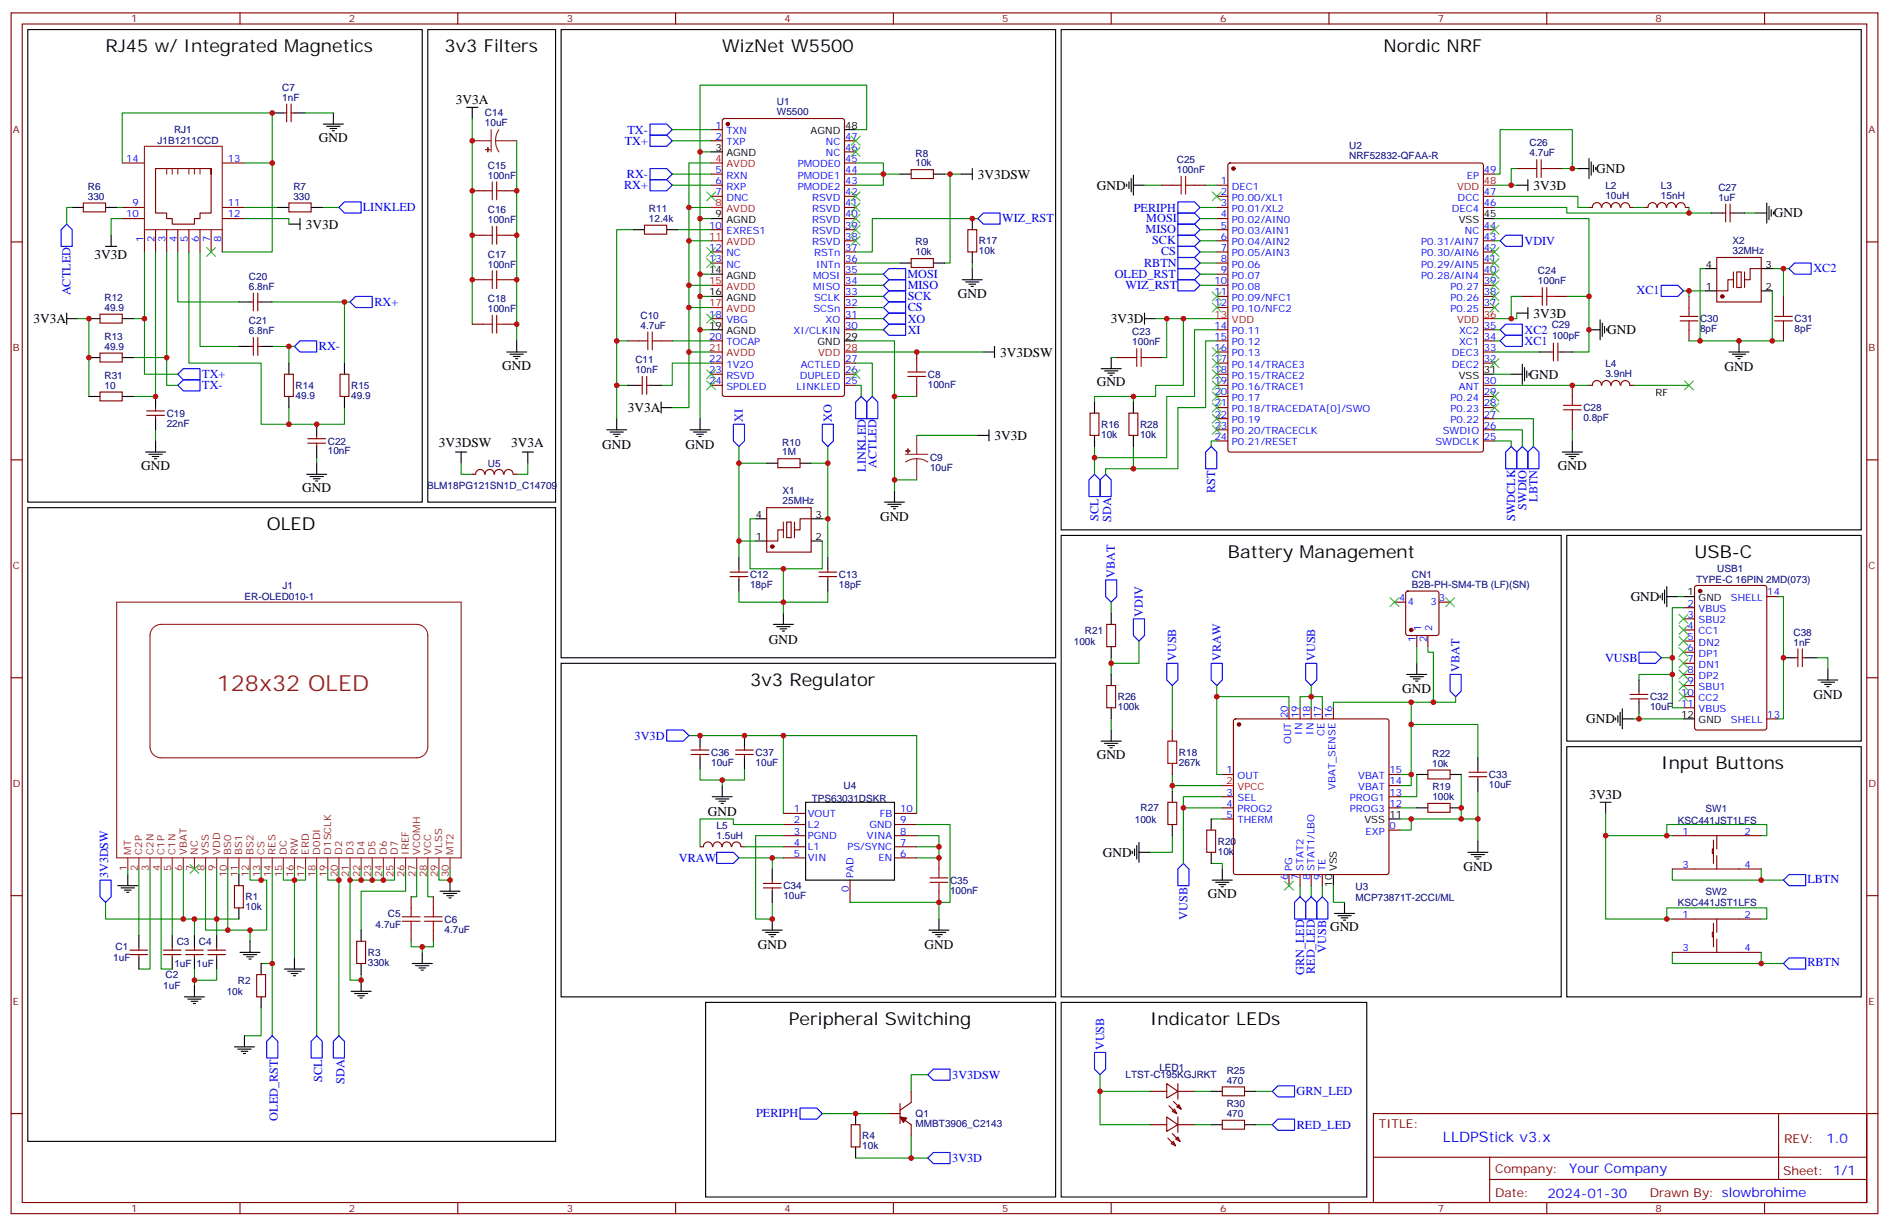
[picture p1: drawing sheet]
<svg xmlns="http://www.w3.org/2000/svg" width="600mm" height="389mm" viewBox="0 0 600 389" stroke-linecap="round" stroke-linejoin="round" font-family="sans-serif">
<defs><g id="words">
<text font-size="7.1" fill="#8d2323" x="68.8" y="219.3">128x32 OLED</text>
<g font-size="5.6">
<text x="33.5" y="16.4">RJ45 w/ Integrated Magnetics</text>
<text x="141.1" y="16.4">3v3 Filters</text>
<text x="229.3" y="16.4">WizNet W5500</text>
<text x="439.2" y="16.4">Nordic NRF</text>
<text x="84.7" y="168.1">OLED</text>
<text x="389.8" y="177">Battery Management</text>
<text x="538" y="177">USB-C</text>
<text x="238.1" y="217.5">3v3 Regulator</text>
<text x="527.4" y="244">Input Buttons</text>
<text x="250.5" y="325.1">Peripheral Switching</text>
<text x="365.1" y="325.1">Indicator LEDs</text>
</g>
<text font-size="4.6" fill="#00f" x="458.1" y="362.4">LLDPStick v3.x</text>
<g font-size="4.2">
<text x="144.7" y="33">3V3A</text>
<text x="101.2" y="45">GND</text>
<text x="310.5" y="56.7">3V3DSW</text>
<text x="506.8" y="54.9">GND</text>
<text x="348.2" y="60.2">GND</text>
<text x="486.9" y="60.2">3V3D</text>
<text x="563.2" y="69">GND</text>
<text x="97.1" y="72.6">3V3D</text>
<text x="30" y="82.2">3V3D</text>
<text x="304.1" y="94.4">GND</text>
<text x="486.9" y="100.8">3V3D</text>
<text x="10.6" y="102.5">3V3A</text>
<text x="352.7" y="102.5">3V3D</text>
<text x="510.3" y="106">GND</text>
<text x="317.5" y="113.1">3V3DSW</text>
<text x="159.5" y="117.3">GND</text>
<text x="547.5" y="117.8">GND</text>
<text x="348.2" y="122.6">GND</text>
<text x="485.6" y="120.1">GND</text>
<text x="199.4" y="130.7">3V3A</text>
<text x="139.3" y="141.7">3V3DSW</text>
<text x="162.3" y="141.7">3V3A</text>
<text x="191.2" y="142.3">GND</text>
<text x="217.7" y="142.3">GND</text>
<text x="315.8" y="139.6">3V3D</text>
<text x="44.8" y="149.1">GND</text>
<text x="494.6" y="149.1">GND</text>
<text x="96" y="156.1">GND</text>
<text x="279.4" y="165.3">GND</text>
<text x="517.7" y="190.7">GND</text>
<text x="244.1" y="204.3">GND</text>
<text x="445.2" y="220">GND</text>
<text x="575.7" y="221.7">GND</text>
<text x="503.6" y="229.5">GND</text>
<text x="348.2" y="240.8">GND</text>
<text x="504.6" y="253.5">3V3D</text>
<text x="224.7" y="258.8">GND</text>
<text x="350.1" y="271.8">GND</text>
<text x="464.6" y="276.4">GND</text>
<text x="383.5" y="284.9">GND</text>
<text x="422.3" y="295.5">GND</text>
<text x="240.6" y="301.1">GND</text>
<text x="293.5" y="301.1">GND</text>
</g>
<g font-size="4.2" fill="#00f">
<text x="579.8" y="362.6">1.0</text>
<text x="498.2" y="372.2">Your Company</text>
<text x="491.3" y="380">2024-01-30</text>
</g>
<g font-size="3.9" fill="#00f">
<text x="198.3" y="46">TX+</text>
<text x="199.2" y="42.4">TX-</text>
<text x="199" y="56.6">RX-</text>
<text x="198.1" y="60.1">RX+</text>
<text x="115.2" y="66.8">LINKLED</text>
<text x="318.2" y="70.6">WIZ_RST</text>
<text x="360" y="67.1">PERIPH</text>
<text x="363.9" y="70.4">MOSI</text>
<text x="363.7" y="73.9">MISO</text>
<text x="365.8" y="77.4">SCK</text>
<text x="484" y="77.7">VDIV</text>
<text x="368.6" y="81">CS</text>
<text x="288.1" y="88.2">MOSI</text>
<text x="353.9" y="88.2">OLED_RST</text>
<text x="363.2" y="84.8">RBTN</text>
<text x="575.7" y="86.4">XC2</text>
<text x="22.4" y="93.7" transform="rotate(-90 22.4 93.7)">ACTLED</text>
<text x="288.2" y="91.7">MISO</text>
<text x="288.2" y="95.3">SCK</text>
<text x="357.4" y="91.6">WIZ_RST</text>
<text x="519.6" y="93.3">XC1</text>
<text x="118.9" y="97">RX+</text>
<text x="288.2" y="98.8">CS</text>
<text x="288.2" y="102.4">XO</text>
<text x="288.2" y="105.9">XI</text>
<text x="484" y="105.8">XC2</text>
<text x="101.2" y="111.1">RX-</text>
<text x="484" y="109.4">XC1</text>
<text x="64.2" y="120">TX+</text>
<text x="64.2" y="123.5">TX-</text>
<text x="235.9" y="133.9" transform="rotate(-90 235.9 133.9)">XI</text>
<text x="264.1" y="133.9" transform="rotate(-90 264.1 133.9)">XO</text>
<text x="274.9" y="149.7" transform="rotate(-90 274.9 149.7)">LINKLED</text>
<text x="278.2" y="148.4" transform="rotate(-90 278.2 148.4)">ACTLED</text>
<text x="385.8" y="156.3" transform="rotate(-90 385.8 156.3)">RST</text>
<text x="484.6" y="161.8" transform="rotate(-90 484.6 161.8)">SWDIO</text>
<text x="488.1" y="159.3" transform="rotate(-90 488.1 159.3)">LBTN</text>
<text x="348.7" y="165.2" transform="rotate(-90 348.7 165.2)">SCL</text>
<text x="352.8" y="165.6" transform="rotate(-90 352.8 165.6)">SDA</text>
<text x="481.1" y="165.3" transform="rotate(-90 481.1 165.3)">SWDCLK</text>
<text x="354" y="183.3" transform="rotate(-90 354 183.3)">VBAT</text>
<text x="362.8" y="195.7" transform="rotate(-90 362.8 195.7)">VDIV</text>
<text x="373.4" y="209.8" transform="rotate(-90 373.4 209.8)">VUSB</text>
<text x="387.6" y="209.8" transform="rotate(-90 387.6 209.8)">VRAW</text>
<text x="417.5" y="209.8" transform="rotate(-90 417.5 209.8)">VUSB</text>
<text x="509.6" y="210">VUSB</text>
<text x="463.4" y="213.3" transform="rotate(-90 463.4 213.3)">VBAT</text>
<text x="201.5" y="234.7">3V3D</text>
<text x="215.5" y="273.5">VRAW</text>
<text x="34.4" y="278.7" transform="rotate(-90 34.4 278.7)">3V3DSW</text>
<text x="573.8" y="280.1">LBTN</text>
<text x="377" y="291.8" transform="rotate(-90 377 291.8)">VUSB</text>
<text x="421.1" y="302.3" transform="rotate(-90 421.1 302.3)">VUSB</text>
<text x="414" y="309.4" transform="rotate(-90 414 309.4)">GRN_LED</text>
<text x="417.5" y="309" transform="rotate(-90 417.5 309)">RED_LED</text>
<text x="573.8" y="306.6">RBTN</text>
<text x="350.5" y="333.2" transform="rotate(-90 350.5 333.2)">VUSB</text>
<text x="102.3" y="343.3" transform="rotate(-90 102.3 343.3)">SCL</text>
<text x="109.4" y="344" transform="rotate(-90 109.4 344)">SDA</text>
<text x="302.3" y="342.2">3V3DSW</text>
<text x="411.7" y="347.5">GRN_LED</text>
<text x="88.2" y="355.6" transform="rotate(-90 88.2 355.6)">OLED_RST</text>
<text x="240.1" y="354.5">PERIPH</text>
<text x="411.7" y="358.2">RED_LED</text>
<text x="302.3" y="368.7">3V3D</text>
</g>
<g font-size="3.9" fill="#800">
<text x="437.8" y="357.9">TITLE:</text>
<text x="566.4" y="362.6">REV:</text>
<text x="474.7" y="372.1">Company:</text>
<text x="566.1" y="372.7">Sheet: 1/1</text>
<text x="474.7" y="379.8">Date:</text>
<text x="523.7" y="379.9">Drawn By: slowbrohime</text>
</g>
<g font-size="3.2" fill="#800">
<text x="41.6" y="7.1">1</text>
<text x="110.8" y="7.1">2</text>
<text x="179.9" y="7.1">3</text>
<text x="249.1" y="7.1">4</text>
<text x="318.2" y="7.1">5</text>
<text x="387.3" y="7.1">6</text>
<text x="456.5" y="7.1">7</text>
<text x="525.6" y="7.1">8</text>
<text x="4.1" y="42.2">A</text>
<text x="593.2" y="42.2">A</text>
<text x="4.1" y="111.3">B</text>
<text x="593.2" y="111.3">B</text>
<text x="4.1" y="180.5">C</text>
<text x="593.2" y="180.5">C</text>
<text x="4.1" y="249.6">D</text>
<text x="593.2" y="249.6">D</text>
<text x="4.1" y="318.8">E</text>
<text x="593.2" y="318.8">E</text>
<text x="41.6" y="384.6">1</text>
<text x="110.8" y="384.6">2</text>
<text x="179.9" y="384.6">3</text>
<text x="249.1" y="384.6">4</text>
<text x="318.2" y="384.6">5</text>
<text x="387.3" y="384.6">6</text>
<text x="456.5" y="384.6">7</text>
<text x="525.6" y="384.6">8</text>
</g>
<g font-size="3.2" fill="#000080">
<text x="89.6" y="28.8">C7</text>
<text x="89.6" y="32">1nF</text>
<text x="246.7" y="33.2">U1</text>
<text x="154" y="40.1">10uF</text>
<text x="154" y="36.9">C14</text>
<text x="246.7" y="36.4">W5500</text>
<text x="50" y="45.8">J1B1211CCD</text>
<text x="55.3" y="42.2">RJ1</text>
<text x="428.3" y="47.3">U2</text>
<text x="485.6" y="46.4">C26</text>
<text x="154.9" y="53.5">C15</text>
<text x="290.7" y="52.8">10k</text>
<text x="290.7" y="49.7">R8</text>
<text x="373.6" y="51.7">C25</text>
<text x="428.3" y="50.5">NRF52832-QFAA-R</text>
<text x="485.6" y="49.6">4.7uF</text>
<text x="154.9" y="56.7">100nF</text>
<text x="373.6" y="54.9">100nF</text>
<text x="27.9" y="63.4">330</text>
<text x="27.9" y="60.2">R6</text>
<text x="93.1" y="63.4">330</text>
<text x="93.1" y="60.2">R7</text>
<text x="509.7" y="63.2">10uH</text>
<text x="509.7" y="60.1">L2</text>
<text x="527.3" y="63.2">15nH</text>
<text x="527.3" y="60.1">L3</text>
<text x="545.5" y="63.7">1uF</text>
<text x="545.5" y="60.5">C27</text>
<text x="154.9" y="70.8">100nF</text>
<text x="154.9" y="67.6">C16</text>
<text x="206" y="70.4">12.4k</text>
<text x="206" y="67.3">R11</text>
<text x="290.7" y="77.9">R9</text>
<text x="310.8" y="77.6">R17</text>
<text x="550" y="77.5">X2</text>
<text x="154.9" y="81.7">C17</text>
<text x="290.7" y="81">10k</text>
<text x="310.8" y="80.7">10k</text>
<text x="550" y="80.6">32MHz</text>
<text x="79" y="88.8">C20</text>
<text x="154.9" y="84.9">100nF</text>
<text x="488.3" y="87">C24</text>
<text x="33.2" y="95.5">R12</text>
<text x="79" y="91.9">6.8nF</text>
<text x="154.9" y="95.8">C18</text>
<text x="488.3" y="90.2">100nF</text>
<text x="33.2" y="98.6">49.9</text>
<text x="154.9" y="99">100nF</text>
<text x="203.4" y="101.1">C10</text>
<text x="33.2" y="107.9">R13</text>
<text x="79" y="106">6.8nF</text>
<text x="79" y="102.9">C21</text>
<text x="203.4" y="104.3">4.7uF</text>
<text x="359.5" y="106.4">C23</text>
<text x="492.6" y="104">C29</text>
<text x="492.7" y="107.5">100pF</text>
<text x="539.8" y="105.4">8pF</text>
<text x="539.8" y="102.2">C30</text>
<text x="569.7" y="105.4">8pF</text>
<text x="569.7" y="102.2">C31</text>
<text x="33.2" y="111">49.9</text>
<text x="359.5" y="109.6">100nF</text>
<text x="201.7" y="118.4">10nF</text>
<text x="201.7" y="115.2">C11</text>
<text x="294.6" y="119.9">C8</text>
<text x="509.7" y="119.7">3.9nH</text>
<text x="509.7" y="116.6">L4</text>
<text x="33.2" y="123.3">10</text>
<text x="33.2" y="120.2">R31</text>
<text x="93.8" y="123.5">R14</text>
<text x="111.5" y="123.5">R15</text>
<text x="294.6" y="123.1">100nF</text>
<text x="93.8" y="126.6">49.9</text>
<text x="111.5" y="126.6">49.9</text>
<text x="502.7" y="130.5">C28</text>
<text x="52.9" y="135.4">22nF</text>
<text x="52.9" y="132.2">C19</text>
<text x="349.6" y="135.8">R16</text>
<text x="361.9" y="135.8">R28</text>
<text x="502.7" y="133.6">0.8pF</text>
<text x="104.1" y="141.1">C22</text>
<text x="248.4" y="141.4">R10</text>
<text x="349.6" y="138.9">10k</text>
<text x="361.9" y="138.9">10k</text>
<text x="104.1" y="144.2">10nF</text>
<text x="154.9" y="148.1">U5</text>
<text x="248.4" y="144.5">1M</text>
<text x="295.3" y="149.5">10uF</text>
<text x="295.3" y="146.3">C9</text>
<text x="135.6" y="155.2">BLM18PG121SN1D_C14709</text>
<text x="248.5" y="160">25MHz</text>
<text x="248.5" y="156.7">X1</text>
<text x="238.1" y="183.4">C12</text>
<text x="266.3" y="183.4">C13</text>
<text x="448.3" y="183.3">CN1</text>
<text x="538.5" y="185.1">TYPE-C 16PIN 2MD(073)</text>
<text x="545.2" y="181.6">USB1</text>
<text x="77.6" y="190.5">ER-OLED010-1</text>
<text x="89.6" y="186.8">J1</text>
<text x="238.1" y="186.6">18pF</text>
<text x="266.3" y="186.6">18pF</text>
<text x="448.3" y="186.5">B2B-PH-SM4-TB (LF)(SN)</text>
<text x="344.5" y="201">R21</text>
<text x="569.4" y="201.7">C38</text>
<text x="340.9" y="204.5">100k</text>
<text x="569.4" y="204.8">1nF</text>
<text x="354.9" y="225.3">100k</text>
<text x="354.9" y="222.2">R26</text>
<text x="523.9" y="225.4">10uF</text>
<text x="523.9" y="222.2">C32</text>
<text x="225.8" y="239.8">C36</text>
<text x="239.9" y="239.8">C37</text>
<text x="374.3" y="239.9">R18</text>
<text x="225.8" y="243">10uF</text>
<text x="239.9" y="243">10uF</text>
<text x="374.3" y="243">267k</text>
<text x="454.7" y="243.3">10k</text>
<text x="454.7" y="240.2">R22</text>
<text x="267.8" y="250.3">U4</text>
<text x="454.7" y="250.7">R19</text>
<text x="472.7" y="250.1">10uF</text>
<text x="472.7" y="246.9">C33</text>
<text x="257.7" y="254.4">TPS63031DSKR</text>
<text x="362.1" y="257.5">R27</text>
<text x="454.7" y="253.9">100k</text>
<text x="541.5" y="257.6">SW1</text>
<text x="227.5" y="263">L5</text>
<text x="360.3" y="261">100k</text>
<text x="532.7" y="261.4">KSC441JST1LFS</text>
<text x="227.5" y="266.1">1.5uH</text>
<text x="386.6" y="268">R20</text>
<text x="386.6" y="271.2">10k</text>
<text x="301.6" y="280.4">C35</text>
<text x="78" y="285.7">R1</text>
<text x="248.7" y="285.3">10uF</text>
<text x="248.7" y="282.2">C34</text>
<text x="301.6" y="283.6">100nF</text>
<text x="430.4" y="286">MCP73871T-2CCI/ML</text>
<text x="430.4" y="282.4">U3</text>
<text x="532.7" y="287.5">KSC441JST1LFS</text>
<text x="541.4" y="283.9">SW2</text>
<text x="78" y="288.8">10k</text>
<text x="123.1" y="291">C5</text>
<text x="141.1" y="292.8">C6</text>
<text x="56.1" y="299.8">C3</text>
<text x="63.2" y="299.8">C4</text>
<text x="119.3" y="294.6">4.7uF</text>
<text x="141.1" y="295.9">4.7uF</text>
<text x="36" y="305.1">1uF</text>
<text x="36.7" y="301.6">C1</text>
<text x="116.8" y="303.3">R3</text>
<text x="52.6" y="310.4">C2</text>
<text x="55.4" y="306.8">1uF</text>
<text x="62.4" y="306.8">1uF</text>
<text x="116.8" y="306.5">330k</text>
<text x="51.8" y="313.9">1uF</text>
<text x="72" y="315.7">10k</text>
<text x="75.5" y="312.1">R2</text>
<text x="368.1" y="339.7">LED1</text>
<text x="389.5" y="340.6">R25</text>
<text x="357.4" y="342.2">LTST-C195KGJRKT</text>
<text x="389.5" y="343.8">470</text>
<text x="389.5" y="351.2">R30</text>
<text x="290.7" y="357.6">MMBT3906_C2143</text>
<text x="290.7" y="354.5">Q1</text>
<text x="389.5" y="354.4">470</text>
<text x="273.8" y="364.7">10k</text>
<text x="273.8" y="361.5">R4</text>
</g>
<g font-size="3.2" fill="#00f">
<text x="227.1" y="40.8">1</text>
<text x="227.1" y="44.3">2</text>
<text x="230.6" y="42.5">TXN</text>
<text x="230.6" y="46.1">TXP</text>
<text x="262.2" y="46.1">NC</text>
<text x="268.3" y="47.8">46</text>
<text x="268.3" y="44.3">47</text>
<text x="40.1" y="51.4">14</text>
<text x="72.3" y="51.4">13</text>
<text x="253.3" y="53.1">PMODE0</text>
<text x="262.2" y="49.6">NC</text>
<text x="268.3" y="51.4">45</text>
<text x="227.1" y="54.9">5</text>
<text x="227.1" y="58.4">6</text>
<text x="230.6" y="56.7">RXN</text>
<text x="253.3" y="56.7">PMODE1</text>
<text x="268.3" y="58.4">43</text>
<text x="268.3" y="54.9">44</text>
<text x="387.6" y="58.4">1</text>
<text x="465.7" y="56.7">EP</text>
<text x="471.1" y="54.9">49</text>
<text x="42.1" y="65.5">9</text>
<text x="72.3" y="65.5">11</text>
<text x="227.1" y="61.9">7</text>
<text x="230.6" y="60.2">RXP</text>
<text x="230.6" y="63.7">DNC</text>
<text x="253.3" y="60.2">PMODE2</text>
<text x="257.8" y="63.7">RSVD</text>
<text x="268.3" y="65.5">41</text>
<text x="268.3" y="61.9">42</text>
<text x="387.6" y="61.9">2</text>
<text x="387.6" y="65.5">3</text>
<text x="391.1" y="60.2">DEC1</text>
<text x="391.1" y="63.7">P0.00/XL1</text>
<text x="462.8" y="63.7">DCC</text>
<text x="471.1" y="65.5">46</text>
<text x="471.1" y="61.9">47</text>
<text x="40.1" y="69">10</text>
<text x="72.3" y="69">12</text>
<text x="257.8" y="70.8">RSVD</text>
<text x="257.8" y="67.2">RSVD</text>
<text x="268.3" y="69">40</text>
<text x="387.6" y="69">4</text>
<text x="391.1" y="67.2">P0.01/XL2</text>
<text x="391.1" y="70.8">P0.02/AIN0</text>
<text x="461" y="67.2">DEC4</text>
<text x="45.5" y="76.7" transform="rotate(-90 45.5 76.7)">1</text>
<text x="49" y="76.7" transform="rotate(-90 49 76.7)">2</text>
<text x="52.6" y="76.7" transform="rotate(-90 52.6 76.7)">3</text>
<text x="56.1" y="76.7" transform="rotate(-90 56.1 76.7)">4</text>
<text x="59.6" y="76.7" transform="rotate(-90 59.6 76.7)">5</text>
<text x="63.1" y="76.7" transform="rotate(-90 63.1 76.7)">6</text>
<text x="66.7" y="76.7" transform="rotate(-90 66.7 76.7)">7</text>
<text x="70.2" y="76.7" transform="rotate(-90 70.2 76.7)">8</text>
<text x="225.1" y="72.5">10</text>
<text x="230.6" y="74.3">EXRES1</text>
<text x="257.8" y="77.8">RSVD</text>
<text x="257.8" y="74.3">RSVD</text>
<text x="268.3" y="76.1">38</text>
<text x="268.3" y="72.5">39</text>
<text x="387.6" y="72.5">5</text>
<text x="387.6" y="76.1">6</text>
<text x="391.1" y="74.3">P0.03/AIN1</text>
<text x="391.1" y="77.8">P0.04/AIN2</text>
<text x="451.2" y="77.8">P0.31/AIN7</text>
<text x="465.1" y="74.3">NC</text>
<text x="471.1" y="76.1">43</text>
<text x="471.1" y="72.5">44</text>
<text x="225.1" y="79.6">12</text>
<text x="225.1" y="83.1">13</text>
<text x="230.6" y="81.4">NC</text>
<text x="258.5" y="81.4">RSTn</text>
<text x="268.3" y="83.1">36</text>
<text x="268.3" y="79.6">37</text>
<text x="387.6" y="79.6">7</text>
<text x="387.6" y="83.1">8</text>
<text x="391.1" y="81.4">P0.05/AIN3</text>
<text x="451.2" y="81.4">P0.30/AIN6</text>
<text x="471.1" y="83.1">41</text>
<text x="471.1" y="79.6">42</text>
<text x="230.6" y="84.9">NC</text>
<text x="258.1" y="88.4">MOSI</text>
<text x="259.1" y="84.9">INTn</text>
<text x="268.3" y="86.6">35</text>
<text x="387.6" y="86.6">9</text>
<text x="391.1" y="84.9">P0.06</text>
<text x="391.1" y="88.4">P0.07</text>
<text x="451.2" y="88.4">P0.28/AIN4</text>
<text x="451.2" y="84.9">P0.29/AIN5</text>
<text x="471.1" y="86.6">40</text>
<text x="258.1" y="91.9">MISO</text>
<text x="258.5" y="95.5">SCLK</text>
<text x="268.3" y="93.7">33</text>
<text x="268.3" y="90.2">34</text>
<text x="385.6" y="90.2">10</text>
<text x="385.6" y="93.7">11</text>
<text x="391.1" y="91.9">P0.08</text>
<text x="391.1" y="95.5">P0.09/NFC1</text>
<text x="460.5" y="95.5">P0.26</text>
<text x="460.5" y="91.9">P0.27</text>
<text x="471.1" y="93.7">38</text>
<text x="471.1" y="90.2">39</text>
<text x="225.1" y="100.8">18</text>
<text x="258.2" y="99">SCSn</text>
<text x="268.3" y="100.8">31</text>
<text x="268.3" y="97.2">32</text>
<text x="385.6" y="97.2">12</text>
<text x="391.1" y="99">P0.10/NFC2</text>
<text x="460.5" y="99">P0.25</text>
<text x="471.1" y="97.2">37</text>
<text x="225.1" y="107.8">20</text>
<text x="230.6" y="102.5">VBG</text>
<text x="252" y="106">XI/CLKIN</text>
<text x="262.1" y="102.5">XO</text>
<text x="268.3" y="104.3">30</text>
<text x="385.6" y="104.3">14</text>
<text x="385.6" y="107.8">15</text>
<text x="391.1" y="106">P0.11</text>
<text x="463.2" y="106">XC2</text>
<text x="471.1" y="107.8">34</text>
<text x="471.1" y="104.3">35</text>
<text x="230.6" y="109.6">TOCAP</text>
<text x="385.6" y="111.3">16</text>
<text x="391.1" y="109.6">P0.12</text>
<text x="391.1" y="113.1">P0.13</text>
<text x="461" y="113.1">DEC3</text>
<text x="463.2" y="109.6">XC1</text>
<text x="471.1" y="111.3">33</text>
<text x="225.1" y="114.9">22</text>
<text x="225.1" y="118.4">23</text>
<text x="230.6" y="116.6">1V2O</text>
<text x="254.2" y="116.6">ACTLED</text>
<text x="268.3" y="118.4">26</text>
<text x="268.3" y="114.9">27</text>
<text x="385.6" y="114.9">17</text>
<text x="385.6" y="118.4">18</text>
<text x="391.1" y="116.6">P0.14/TRACE3</text>
<text x="461" y="116.6">DEC2</text>
<text x="471.1" y="114.9">32</text>
<text x="225.1" y="121.9">24</text>
<text x="230.6" y="120.2">RSVD</text>
<text x="230.6" y="123.7">SPDLED</text>
<text x="252.9" y="123.7">LINKLED</text>
<text x="253.9" y="120.2">DUPLED</text>
<text x="268.3" y="121.9">25</text>
<text x="385.6" y="121.9">19</text>
<text x="385.6" y="125.4">20</text>
<text x="391.1" y="120.2">P0.15/TRACE2</text>
<text x="391.1" y="123.7">P0.16/TRACE1</text>
<text x="463.2" y="123.7">ANT</text>
<text x="471.1" y="125.4">29</text>
<text x="471.1" y="121.9">30</text>
<text x="385.6" y="129">21</text>
<text x="391.1" y="127.2">P0.17</text>
<text x="391.1" y="130.7">P0.18/TRACEDATA[0]/SWO</text>
<text x="460.5" y="130.7">P0.23</text>
<text x="460.5" y="127.2">P0.24</text>
<text x="471.1" y="129">28</text>
<text x="385.6" y="132.5">22</text>
<text x="385.6" y="136">23</text>
<text x="391.1" y="134.3">P0.19</text>
<text x="391.1" y="137.8">P0.20/TRACECLK</text>
<text x="458.1" y="137.8">SWDIO</text>
<text x="460.5" y="134.3">P0.22</text>
<text x="471.1" y="136">26</text>
<text x="471.1" y="132.5">27</text>
<text x="385.6" y="139.6">24</text>
<text x="391.1" y="141.3">P0.21/RESET</text>
<text x="455.7" y="141.3">SWDCLK</text>
<text x="471.1" y="139.6">25</text>
<text x="444.2" y="190.7">4</text>
<text x="456.8" y="190.7">3</text>
<text x="549.5" y="190.7">SHELL</text>
<text x="561.1" y="188.9">14</text>
<text x="447" y="192.1">4</text>
<text x="454.1" y="192.1">3</text>
<text x="535.8" y="192.5">2</text>
<text x="535.8" y="196">3</text>
<text x="539.3" y="194.2">VBUS</text>
<text x="539.3" y="197.8">SBU2</text>
<text x="449.4" y="203.8" transform="rotate(-90 449.4 203.8)">1</text>
<text x="451.2" y="200.3" transform="rotate(-90 451.2 200.3)">1</text>
<text x="453" y="203.8" transform="rotate(-90 453 203.8)">2</text>
<text x="454.7" y="200.3" transform="rotate(-90 454.7 200.3)">2</text>
<text x="535.8" y="199.5">4</text>
<text x="535.8" y="203.1">5</text>
<text x="539.3" y="201.3">CC1</text>
<text x="535.8" y="206.6">6</text>
<text x="539.3" y="204.8">DN2</text>
<text x="539.3" y="208.4">DP1</text>
<text x="535.8" y="210.1">7</text>
<text x="535.8" y="213.6">8</text>
<text x="539.3" y="211.9">DN1</text>
<text x="539.3" y="215.4">DP2</text>
<text x="533.8" y="220.7">10</text>
<text x="535.8" y="217.2">9</text>
<text x="539.3" y="218.9">SBU1</text>
<text x="408.9" y="227.9" transform="rotate(-90 408.9 227.9)">20</text>
<text x="412.4" y="227.9" transform="rotate(-90 412.4 227.9)">19</text>
<text x="415.9" y="227.9" transform="rotate(-90 415.9 227.9)">18</text>
<text x="419.5" y="227.9" transform="rotate(-90 419.5 227.9)">17</text>
<text x="423" y="227.9" transform="rotate(-90 423 227.9)">16</text>
<text x="533.8" y="224.2">11</text>
<text x="539.3" y="222.5">CC2</text>
<text x="539.3" y="226">VBUS</text>
<text x="561.1" y="227.8">13</text>
<text x="413.5" y="233.1" transform="rotate(-90 413.5 233.1)">IN</text>
<text x="417" y="233.1" transform="rotate(-90 417 233.1)">IN</text>
<text x="420.5" y="233.6" transform="rotate(-90 420.5 233.6)">CE</text>
<text x="549.5" y="229.5">SHELL</text>
<text x="409.9" y="236.2" transform="rotate(-90 409.9 236.2)">OUT</text>
<text x="389.4" y="245.4">1</text>
<text x="441.1" y="245.4">15</text>
<text x="392.9" y="247.2">OUT</text>
<text x="424" y="250.6" transform="rotate(-90 424 250.6)">VBAT_SENSE</text>
<text x="431.2" y="250.7">VBAT</text>
<text x="431.2" y="247.2">VBAT</text>
<text x="441.1" y="248.9">14</text>
<text x="252" y="257.7">1</text>
<text x="285.8" y="257.7">10</text>
<text x="389.4" y="252.4">3</text>
<text x="389.4" y="256">4</text>
<text x="392.9" y="254.2">SEL</text>
<text x="392.9" y="257.7">PROG2</text>
<text x="428.6" y="257.7">PROG3</text>
<text x="428.6" y="254.2">PROG1</text>
<text x="441.1" y="256">12</text>
<text x="441.1" y="252.4">13</text>
<text x="252" y="261.3">2</text>
<text x="256.5" y="259.2">VOUT</text>
<text x="256.5" y="262.7">L2</text>
<text x="276" y="262.7">GND</text>
<text x="279.3" y="259.2">FB</text>
<text x="285.8" y="261.3">9</text>
<text x="389.4" y="259.5">5</text>
<text x="392.9" y="261.3">THERM</text>
<text x="441.1" y="263">0</text>
<text x="252" y="264.8">3</text>
<text x="252" y="268.3">4</text>
<text x="256.5" y="266.2">PGND</text>
<text x="256.5" y="269.7">L1</text>
<text x="269" y="269.7">PS/SYNC</text>
<text x="275.2" y="266.2">VINA</text>
<text x="285.8" y="268.3">7</text>
<text x="285.8" y="264.8">8</text>
<text x="433.6" y="264.8">EXP</text>
<text x="534.2" y="264.8">1</text>
<text x="553.9" y="264.8">2</text>
<text x="252" y="271.9">5</text>
<text x="256.5" y="273.3">VIN</text>
<text x="278.9" y="273.3">EN</text>
<text x="285.8" y="271.9">6</text>
<text x="534.2" y="275.4">3</text>
<text x="553.9" y="275.4">4</text>
<text x="270.9" y="278.6" transform="rotate(-90 270.9 278.6)">PAD</text>
<text x="408.9" y="279.3" transform="rotate(-90 408.9 279.3)">6</text>
<text x="410.3" y="276.4" transform="rotate(-90 410.3 276.4)">PG</text>
<text x="412.4" y="279.3" transform="rotate(-90 412.4 279.3)">7</text>
<text x="413.8" y="276.4" transform="rotate(-90 413.8 276.4)">STAT2</text>
<text x="415.9" y="279.3" transform="rotate(-90 415.9 279.3)">8</text>
<text x="417.3" y="276.4" transform="rotate(-90 417.3 276.4)">STAT1/LBO</text>
<text x="419.5" y="279.3" transform="rotate(-90 419.5 279.3)">9</text>
<text x="420.9" y="276.4" transform="rotate(-90 420.9 276.4)">TE</text>
<text x="269.5" y="283" transform="rotate(-90 269.5 283)">0</text>
<text x="534.2" y="291.3">1</text>
<text x="553.9" y="291.3">2</text>
<text x="534.2" y="301.8">3</text>
<text x="553.9" y="301.8">4</text>
</g>
<g font-size="3.2">
<text x="268.3" y="40.8">48</text>
<text x="227.1" y="47.8">3</text>
<text x="257.4" y="42.5">AGND</text>
<text x="230.6" y="49.6">AGND</text>
<text x="227.1" y="69">9</text>
<text x="230.6" y="70.8">AGND</text>
<text x="463.1" y="70.8">VSS</text>
<text x="471.1" y="69">45</text>
<text x="225.1" y="86.6">14</text>
<text x="230.6" y="88.4">AGND</text>
<text x="541.6" y="84.9">4</text>
<text x="560.6" y="84.9">3</text>
<text x="225.1" y="93.7">16</text>
<text x="230.6" y="95.5">AGND</text>
<text x="541.6" y="91.9">1</text>
<text x="560.6" y="91.9">2</text>
<text x="225.1" y="104.3">19</text>
<text x="230.6" y="106">AGND</text>
<text x="268.3" y="107.8">29</text>
<text x="259.5" y="109.6">GND</text>
<text x="471.1" y="118.4">31</text>
<text x="463.1" y="120.2">VSS</text>
<text x="525.6" y="125.8">RF</text>
<text x="240" y="164.3">4</text>
<text x="258.9" y="164.3">3</text>
<text x="240" y="171.3">1</text>
<text x="258.9" y="171.3">2</text>
<text x="535.8" y="188.9">1</text>
<text x="539.3" y="190.7">GND</text>
<text x="533.8" y="227.8">12</text>
<text x="539.3" y="229.5">GND</text>
<text x="433.2" y="261.3">VSS</text>
<text x="441.1" y="259.5">11</text>
<text x="423" y="281.4" transform="rotate(-90 423 281.4)">10</text>
<text x="424.4" y="276.4" transform="rotate(-90 424.4 276.4)">VSS</text>
</g>
<g font-size="3.2" fill="#f00">
<text x="227.1" y="51.4">4</text>
<text x="230.6" y="53.1">AVDD</text>
<text x="471.1" y="58.4">48</text>
<text x="227.1" y="65.5">8</text>
<text x="462.6" y="60.2">VDD</text>
<text x="230.6" y="67.2">AVDD</text>
<text x="225.1" y="76.1">11</text>
<text x="230.6" y="77.8">AVDD</text>
<text x="225.1" y="90.2">15</text>
<text x="230.6" y="91.9">AVDD</text>
<text x="225.1" y="97.2">17</text>
<text x="230.6" y="99">AVDD</text>
<text x="385.6" y="100.8">13</text>
<text x="471.1" y="100.8">36</text>
<text x="391.1" y="102.5">VDD</text>
<text x="462.6" y="102.5">VDD</text>
<text x="225.1" y="111.3">21</text>
<text x="230.6" y="113.1">AVDD</text>
<text x="259.7" y="113.1">VDD</text>
<text x="268.3" y="111.3">28</text>
<text x="389.4" y="248.9">2</text>
<text x="392.9" y="250.7">VPCC</text>
</g>
<g font-size="3.2" fill="#8d2323">
<text x="41.6" y="271.1" transform="rotate(-90 41.6 271.1)">MT</text>
<text x="45.2" y="271.1" transform="rotate(-90 45.2 271.1)">C2P</text>
<text x="48.7" y="271.1" transform="rotate(-90 48.7 271.1)">C2N</text>
<text x="52.2" y="271.1" transform="rotate(-90 52.2 271.1)">C1P</text>
<text x="55.7" y="271.1" transform="rotate(-90 55.7 271.1)">C1N</text>
<text x="59.3" y="271.1" transform="rotate(-90 59.3 271.1)">VBAT</text>
<text x="62.8" y="271.1" transform="rotate(-90 62.8 271.1)">NC</text>
<text x="66.3" y="271.1" transform="rotate(-90 66.3 271.1)">VSS</text>
<text x="69.8" y="271.1" transform="rotate(-90 69.8 271.1)">VDD</text>
<text x="73.4" y="271.1" transform="rotate(-90 73.4 271.1)">BS0</text>
<text x="76.9" y="271.1" transform="rotate(-90 76.9 271.1)">BS1</text>
<text x="80.4" y="271.1" transform="rotate(-90 80.4 271.1)">BS2</text>
<text x="84" y="271.1" transform="rotate(-90 84 271.1)">CS</text>
<text x="87.5" y="271.1" transform="rotate(-90 87.5 271.1)">RES</text>
<text x="91" y="271.1" transform="rotate(-90 91 271.1)">DC</text>
<text x="94.5" y="271.1" transform="rotate(-90 94.5 271.1)">RW</text>
<text x="98.1" y="271.1" transform="rotate(-90 98.1 271.1)">ERD</text>
<text x="101.6" y="271.1" transform="rotate(-90 101.6 271.1)">D0DI</text>
<text x="105.1" y="271.1" transform="rotate(-90 105.1 271.1)">D1SCLK</text>
<text x="108.7" y="271.1" transform="rotate(-90 108.7 271.1)">D2</text>
<text x="112.2" y="271.1" transform="rotate(-90 112.2 271.1)">D3</text>
<text x="115.7" y="271.1" transform="rotate(-90 115.7 271.1)">D4</text>
<text x="119.2" y="271.1" transform="rotate(-90 119.2 271.1)">D5</text>
<text x="122.8" y="271.1" transform="rotate(-90 122.8 271.1)">D6</text>
<text x="126.3" y="271.1" transform="rotate(-90 126.3 271.1)">D7</text>
<text x="129.8" y="271.1" transform="rotate(-90 129.8 271.1)">IREF</text>
<text x="133.3" y="271.1" transform="rotate(-90 133.3 271.1)">VCOMH</text>
<text x="136.9" y="271.1" transform="rotate(-90 136.9 271.1)">VCC</text>
<text x="140.4" y="271.1" transform="rotate(-90 140.4 271.1)">VLSS</text>
<text x="143.9" y="271.1" transform="rotate(-90 143.9 271.1)">MT2</text>
<text x="40.2" y="276.3" transform="rotate(-90 40.2 276.3)">1</text>
<text x="43.7" y="276.3" transform="rotate(-90 43.7 276.3)">2</text>
<text x="47.3" y="276.3" transform="rotate(-90 47.3 276.3)">3</text>
<text x="50.8" y="276.3" transform="rotate(-90 50.8 276.3)">4</text>
<text x="54.3" y="276.3" transform="rotate(-90 54.3 276.3)">5</text>
<text x="57.9" y="276.3" transform="rotate(-90 57.9 276.3)">6</text>
<text x="61.4" y="276.3" transform="rotate(-90 61.4 276.3)">7</text>
<text x="64.9" y="276.3" transform="rotate(-90 64.9 276.3)">8</text>
<text x="68.4" y="276.3" transform="rotate(-90 68.4 276.3)">9</text>
<text x="72" y="278.4" transform="rotate(-90 72 278.4)">10</text>
<text x="75.5" y="278.4" transform="rotate(-90 75.5 278.4)">11</text>
<text x="79" y="278.4" transform="rotate(-90 79 278.4)">12</text>
<text x="82.5" y="278.4" transform="rotate(-90 82.5 278.4)">13</text>
<text x="86.1" y="278.4" transform="rotate(-90 86.1 278.4)">14</text>
<text x="89.6" y="278.4" transform="rotate(-90 89.6 278.4)">15</text>
<text x="93.1" y="278.4" transform="rotate(-90 93.1 278.4)">16</text>
<text x="96.7" y="278.4" transform="rotate(-90 96.7 278.4)">17</text>
<text x="100.2" y="278.4" transform="rotate(-90 100.2 278.4)">18</text>
<text x="103.7" y="278.4" transform="rotate(-90 103.7 278.4)">19</text>
<text x="107.2" y="278.4" transform="rotate(-90 107.2 278.4)">20</text>
<text x="110.8" y="278.4" transform="rotate(-90 110.8 278.4)">21</text>
<text x="114.3" y="278.4" transform="rotate(-90 114.3 278.4)">22</text>
<text x="117.8" y="278.4" transform="rotate(-90 117.8 278.4)">23</text>
<text x="121.4" y="278.4" transform="rotate(-90 121.4 278.4)">24</text>
<text x="124.9" y="278.4" transform="rotate(-90 124.9 278.4)">25</text>
<text x="128.4" y="278.4" transform="rotate(-90 128.4 278.4)">26</text>
<text x="131.9" y="278.4" transform="rotate(-90 131.9 278.4)">27</text>
<text x="135.5" y="278.4" transform="rotate(-90 135.5 278.4)">28</text>
<text x="139" y="278.4" transform="rotate(-90 139 278.4)">29</text>
<text x="142.5" y="278.4" transform="rotate(-90 142.5 278.4)">30</text>
</g>
</g></defs>
<g fill="none" stroke="#870000" stroke-width=".35">
<path d="M3.5 4.1h592.7v381h-592.7zM7.1 7.6h585.6v374h-585.6zM76.2 4.1v3.5M145.3 4.1v3.5M214.5 4.1v3.5M283.6 4.1v3.5M352.8 4.1v3.5M421.9 4.1v3.5M491.1 4.1v3.5M560.2 4.1v3.5M90 35.8h1M91 33v5.7"/>
<path d="M92.4 33v5.7M92.4 35.8h1.1M229.5 37.8l.5-.2h37.4l.7 .4v87.1l-.5 .6-37.6 .1-.6-.5-.1-87zM38.8 51.7h7.1M67 53.5h-17.6v14.1h3.5v1.8h1.8v1.7h7v-1.7h1.8v-1.8h3.5v-14.1v1.7M70.6 51.7h7M225.8 41.1h3.5M225.8 44.7h3.5M225.8 55.2h3.5M225.8 58.8h3.5M268.1 44.7h3.5M268.1 55.2h3.5"/>
<path d="M268.1 58.8h3.5M268.1 51.7h3.5M268.1 48.2h3.5M289.3 53.8h7v2.9h-7zM368.7 58.8h3.5M379.2 58.8h3.6M386.3 58.8h3.5M390.1 51.9l.4-.2h79.8l.5 .2 .2 .5v90.3l-.3 .5-.4 .2h-79.8l-.5-.2-.2-.5v-90.3zM471 55.2h3.5M481.5 53.5h3.6M492.1 53.5h3.6M3.5 76.8h3.6"/>
<path d="M26.5 64.4h7v2.8h-7zM38.8 69.4h7.1M38.8 65.8h7.1M45.9 72.9v7M49.4 72.9v7M52.9 72.9v7M56.4 72.9v7M60 72.9v7M63.5 72.9v7M67 72.9v7M70.6 69.4h7M70.6 65.8h7"/>
<path d="M70.6 72.9v7M91.7 64.4h7.1v2.8h-7.1zM149.9 60.5h3.6M149.9 74.6h3.6M160.5 60.5h3.5M160.5 74.6h3.5M204.6 71.5h7.1v2.8h-7.1zM225.8 62.3h3.5M225.8 72.9h3.5M225.8 79.9h3.5M268.1 62.3h3.5M268.1 72.9h3.5"/>
<path d="M268.1 79.9h3.5M268.1 76.4h3.5M268.1 69.4h3.5M268.1 65.8h3.5M307.3 72.9h2.8v7h-2.8zM386.3 62.3h3.5M386.3 72.9h3.5M386.3 79.9h3.5M386.3 76.4h3.5M386.3 69.4h3.5M386.3 65.8h3.5M471 62.3h3.5"/>
<path d="M471 72.9h3.5M471 79.9h3.5M471 76.4h3.5M471 65.8h3.5M504.5 65.8h1M505.6 65.8a1.41 1.41 0 0 1 1.4-1.5 1.41 1.41 0 0 1 1.4 1.5M508.6 65.8a1.41 1.41 0 0 1 1.4-1.5 1.41 1.41 0 0 1 1.4 1.5M511.6 65.8a1.41 1.41 0 0 1 1.4-1.5 1.41 1.41 0 0 1 1.4 1.5M514.6 65.8a1.41 1.41 0 0 1 1.4-1.5 1.41 1.41 0 0 1 1.4 1.5M517.5 65.8h1.1M522.1 65.8h1.1M523.2 65.8a1.41 1.41 0 0 1 1.4-1.5 1.41 1.41 0 0 1 1.4 1.5"/>
<path d="M526.2 65.8a1.41 1.41 0 0 1 1.4-1.5 1.41 1.41 0 0 1 1.4 1.5M529.2 65.8a1.41 1.41 0 0 1 1.4-1.5 1.41 1.41 0 0 1 1.4 1.5M532.2 65.8a1.41 1.41 0 0 1 1.4-1.5 1.41 1.41 0 0 1 1.4 1.5M535.2 65.8h1M546.8 67.6h1.1M547.9 64.8v5.6M549.3 64.8v5.6M549.3 67.6h1M592.7 76.8h3.5M31.7 99.7h7.1v2.8h-7.1zM79.4 95.8h1M80.4 93v5.6"/>
<path d="M81.8 93v5.6M81.8 95.8h1.1M149.9 88.8h3.6M160.5 88.8h3.5M225.8 83.5h3.5M268.1 83.5h3.5M268.1 97.6h3.5M268.1 94.1h3.5M268.1 90.5h3.5M268.1 87h3.5M289.3 82.1h7v2.8h-7zM386.3 83.5h3.5"/>
<path d="M386.3 97.6h3.5M386.3 94.1h3.5M386.3 90.5h3.5M386.3 87h3.5M471 83.5h3.5M471 97.6h3.5M471 94.1h3.5M471 90.5h3.5M471 87h3.5M483.3 94.1h3.5M493.9 94.1h3.5M536.2 94.1v3.5"/>
<path d="M545 81.7h14.2v14.1h-14.2zM550.3 88.8h-1.7v3.5h-3.6M551.4 86.3h1.4v4.9h-1.4zM559.2 85.2h-3.6v3.6h-1.7M566.2 94.1v3.5M31.7 112h7.1v2.9h-7.1zM79.4 109.9h1M80.4 107.1v5.6M81.8 107.1v5.6M81.8 109.9h1.1M90.3 118.7h2.8v7.1h-2.8zM107.9 118.7h2.9v7.1h-2.9z"/>
<path d="M149.9 102.9h3.6M160.5 102.9h3.5M199.3 108.2h3.5M203.9 119.5v5.6M205.3 119.5v5.6M209.9 108.2h3.5M225.8 101.1h3.5M225.8 108.2h3.5M225.8 115.2h3.5M225.8 118.7h3.5M268.1 101.1h3.5M268.1 115.2h3.5"/>
<path d="M268.1 118.7h3.5M268.1 104.6h3.5M291 111.7v3.5M354.5 113.5h3.6M365.1 113.5h3.6M386.3 108.2h3.5M386.3 115.2h3.5M386.3 118.7h3.5M386.3 104.6h3.5M386.3 111.7h3.5M471 108.2h3.5M471 115.2h3.5"/>
<path d="M471 104.6h3.5M471 111.7h3.5M492.1 111.7h1.1M493.2 108.9v5.6M494.6 111.7h1.1M494.6 108.9v5.6M536.2 104.6v3.6M566.2 104.6v3.6M31.7 124.4h7.1v2.8h-7.1zM46.6 131.8h5.6M46.6 130.4h5.6M49.4 129.3v1.1"/>
<path d="M49.4 131.8v1.1M97.7 139.2h5.7M100.5 138.1v1.1M202.8 122.3h1.1M205.3 122.3h1.1M225.8 122.3h3.5M268.1 122.3h3.5M291 122.3v3.5M346.1 131.1h2.8v7h-2.8zM358.4 131.1h2.8v7h-2.8zM386.3 122.3h3.5M386.3 125.8h3.5"/>
<path d="M386.3 129.3h3.5M386.3 132.9h3.5M386.3 136.4h3.5M386.3 139.9h3.5M471 122.3h3.5M471 125.8h3.5M471 129.3h3.5M471 132.9h3.5M471 136.4h3.5M471 139.9h3.5M499.2 122.3v3.5M499.2 132.9v3.5"/>
<path d="M504.5 122.3h1M505.6 122.2a1.41 1.41 0 0 1 1.4-1.5 1.41 1.41 0 0 1 1.4 1.6M508.6 122.2a1.41 1.41 0 0 1 1.4-1.5 1.41 1.41 0 0 1 1.4 1.5M511.6 122.2a1.41 1.41 0 0 1 1.4-1.5 1.41 1.41 0 0 1 1.4 1.5M514.6 122.2a1.41 1.41 0 0 1 1.4-1.4 1.41 1.41 0 0 1 1.4 1.5M517.5 122.3h1.1M3.5 145.9h3.6M97.7 140.6h5.7M100.5 140.6v1.1M149.9 150.5h1.1M151 150.5a1.41 1.41 0 0 1 1.4-1.5 1.41 1.41 0 0 1 1.4 1.5M154 150.5a1.41 1.41 0 0 1 1.4-1.5 1.41 1.41 0 0 1 1.4 1.5"/>
<path d="M157 150.5a1.41 1.41 0 0 1 1.4-1.5 1.41 1.41 0 0 1 1.4 1.5M160.1 150.5a1.41 1.41 0 0 1 1.4-1.5 1.41 1.41 0 0 1 1.4 1.5M163 150.5h1M246.9 145.6h7.1v2.8h-7.1zM592.7 145.9h3.5M243.4 161.1h14.1v14.1h-14.1zM248.7 168.1h-1.8v3.6h-3.5M249.8 165.7h1.4v4.9h-1.4zM257.5 164.6h-3.5v3.5h-1.8M231.8 183h5.6M231.8 181.5h5.6M234.6 180.5v1"/>
<path d="M234.6 183v1M260 183h5.6M260 181.5h5.6M262.8 180.5v1M262.8 183v1M351.4 198.1h2.8v7.1h-2.8zM442.7 191.1h3.6M446.5 187.7l.5-.2h9.1l.5 .2 .2 .5v12.7l-.2 .5-.5 .2h-9.1l-.5-.2-.2-.5v-12.7zM456.8 191.1h3.6M534.5 192.8h3.5M534.5 196.4h3.5M534.5 199.9h3.5"/>
<path d="M538.2 186l.5-.2h21.5l.7 .4v44.7l-.4 .7h-21.8l-.7-.4v-44.7zM560.9 189.3h3.5M3.5 215.1h3.6M351.4 217.5h2.8v7.1h-2.8zM449.8 201.6v3.6M453.3 201.6v3.6M520.3 219.3v1M534.5 203.4h3.5M534.5 206.9h3.5M534.5 210.5h3.5M534.5 214h3.5M534.5 217.5h3.5"/>
<path d="M569.7 208.7h1.1M570.8 205.9v5.6M572.2 205.9v5.6M572.2 208.7h1.1M592.7 215.1h3.5M219.4 239.4h5.7M219.4 238h5.7M222.2 236.9v1.1M222.2 239.4v1.1M233.5 239.4h5.7M233.5 238h5.7M236.4 236.9v1.1"/>
<path d="M236.4 239.4v1.1M372.2 231.6v3.6M391.8 228.3l.5-.2h48l.5 .2 .2 .5v48l-.3 .5-.4 .2h-48l-.5-.2-.2-.5v-48zM409.2 224.6v3.5M412.7 224.6v3.5M416.3 224.6v3.5M419.8 224.6v3.5M423.3 224.6v3.5M517.5 221.8h5.7M517.5 220.3h5.7M520.3 221.8v1M534.5 221.1h3.5"/>
<path d="M534.5 224.6h3.5M560.9 228.1h3.5M248.7 258.1h7.1M284 258.1h7M370.8 254.6h2.8v7h-2.8zM372.2 242.2v3.5M388.1 245.7h3.5M388.1 252.8h3.5M388.1 256.3h3.5M388.1 259.9h3.5M441 245.7h3.5M441 252.8h3.5"/>
<path d="M441 256.3h3.5M441 249.3h3.5M453.3 254.9h7.1v2.8h-7.1zM453.3 244.3h7.1v2.9h-7.1zM466.4 246.5h5.6M466.4 245h5.6M469.2 244v1M469.2 246.5v1M222.2 268.7h1.1M223.3 268.7a1.41 1.41 0 0 1 1.5-1.6 1.41 1.41 0 0 1 1.4 1.6M226.3 268.7a1.41 1.41 0 0 1 1.4-1.6 1.41 1.41 0 0 1 1.5 1.6M229.3 268.7a1.41 1.41 0 0 1 1.4-1.6 1.41 1.41 0 0 1 1.4 1.6"/>
<path d="M232.4 268.7a1.41 1.41 0 0 1 1.4-1.6 1.41 1.41 0 0 1 1.4 1.6M235.3 268.7h1.1M245.2 279.3v1M248.7 261.6h7.1M248.7 265.1h7.1M248.7 268.7h7.1M248.7 272.2h7.1M269.9 279.3v7M284 261.6h7M284 265.1h7M284 268.7h7M284 272.2h7"/>
<path d="M298.1 272.2v3.5M383.1 263.4h2.8v7h-2.8zM409.2 277.5v3.5M412.7 277.5v3.5M416.3 277.5v3.5M419.8 277.5v3.5M441 263.4h3.5M530.9 265.1h28.3M530.9 275.7h28.3M544 269.4h-.4v1.4h.4M544 266.6v7.4M545 265.1v4.3"/>
<path d="M545 271.5v4.2M3.5 284.2h3.6M74.4 281h2.9v7.1h-2.9zM113.2 298.7h2.9v7h-2.9zM130.5 284.6v3.5M130.5 295.1v3.6M137.6 284.6v3.5M137.6 295.1v3.6M242.4 281.7h5.6M242.4 280.3h5.6M245.2 281.7v1.1M298.1 282.8v3.5"/>
<path d="M530.9 291.6h28.3M544 295.8h-.4v1.5h.4M544 293v7.4M545 291.6v4.2M545 298v4.2M592.7 284.2h3.5M41.3 302.9h5.6M41.3 301.5h5.6M44.1 300.4v1.1M44.1 302.9v1.1M51.9 302.9h5.6M51.9 301.5h5.6"/>
<path d="M54.7 300.4v1.1M54.7 302.9v1.1M58.9 302.9h5.7M58.9 301.5h5.7M61.7 300.4v1.1M61.7 302.9v1.1M66 302.9h5.6M66 301.5h5.6M68.8 300.4v1.1M68.8 302.9v1.1M81.5 309.2h2.8v7.1h-2.8zM530.9 302.2h28.3"/>
<path d="M3.5 353.3h3.6M270.2 356.9h2.8v7h-2.8zM282.2 353.3h3.6M285.8 350.2v6.3M286.8 355.1l2.5 1.8v3.5M289.3 346.3v3.5l-3.5 2.5M365.1 356.9h5.3M365.1 346.3h5.3M370.4 354.4l3.5 2.5-3.5 2.1zM370.4 343.8l3.5 2.5-3.5 2.1zM371.1 350.9l2.5 2.4M372.2 352.6l.7-.7 .7 1.4z"/>
<path d="M372.2 359.7l2.4 2.5M372.5 349.5l2.5 2.4M373.6 351.2l.7-.7 .7 1.4zM373.9 343.8v5M373.9 354.4v4.9M373.9 356.9h5.3M373.9 346.3h5.3M388.1 344.9h7v2.8h-7zM388.1 355.5h7v2.8h-7zM436 353.3h156.7v28.3h-156.7zM564.7 353.4v20.8M592.7 353.3h3.5"/>
<path d="M370.8 361.1l2.4 2.5M371.8 362.9l.7-.7 .7 1.4zM373.2 361.5l.7-.7 .7 1.4zM436.1 367.2h156.4M472.9 374.2h119.6M472.9 367.2v14.1M76.2 381.6v3.5M145.3 381.6v3.5M214.5 381.6v3.5M283.6 381.6v3.5M352.8 381.6v3.5M421.9 381.6v3.5"/>
<path d="M491.1 381.6v3.5M560.2 381.6v3.5"/>
</g>
<g fill="#870000" stroke="#870000" stroke-width=".35">
<path d="M285.8 354.4l2.1 .4-1.1 1.4z"/>
<circle cx="231.1" cy="39.4" r=".53"/>
<circle cx="391.6" cy="53.5" r=".53"/>
<circle cx="393.3" cy="229.9" r=".53"/>
<circle cx="245.2" cy="173.4" r=".53"/>
<circle cx="539.7" cy="187.5" r=".53"/>
<circle cx="448" cy="199.9" r=".53"/>
<circle cx="546.8" cy="94.1" r=".53"/>
</g>
<g fill="none" stroke="#000" stroke-width=".35">
<path d="M8.8 9.4h125.3v149.9h-125.3zM135.8 9.4h40.6v149.9h-40.6zM178.2 9.4h156.9v199.3h-156.9zM336.9 9.4h254v158.7h-254zM86.4 35.8h3.6M93.5 35.8h3.5M102.7 39.4h6.3M105.8 35.8v3.6M148.2 34.1h3.5M149.9 34.1v3.5M103.7 40.1h4.2M104.8 40.8h2.1"/>
<path d="M105.5 41.5h.7M225.8 48.2h3.5M268.1 41.1h3.5M285.8 55.2h3.5M296.3 55.2h3.6M305.2 55.2h3.5M308.7 53.5v3.5M357.7 58.4v.7M358.4 57.7v2.1M359.1 56.7v4.2M359.8 58.8h3.6M359.8 55.6v6.3"/>
<path d="M481.5 58.8h3.6M485.1 57v3.5M500.9 53.5h3.6M504.5 50.3v6.4M505.2 51.4v4.2M505.9 52.4v2.1M506.6 53.1v.7M22.9 65.8h3.6M33.5 78.2h3.5M33.5 65.8h3.5M35.3 74.6v3.6M88.2 65.8h3.5"/>
<path d="M91.7 71.1h3.5M95.2 69.4v3.5M98.8 65.8h3.5M201.1 72.9h3.5M211.7 72.9h3.5M225.8 69.4h3.5M308.7 69.4v3.5M308.7 79.9v3.6M471 69.4h3.5M543.3 67.6h3.5M550.3 67.6h3.6M557.4 67.6h3.5"/>
<path d="M560.9 64.4v6.4M561.6 65.5v4.2M562.3 66.5v2.2M563 67.2v.7M21.2 99.3v3.6M75.8 95.8h3.6M82.9 95.8h3.5M225.8 87h3.5M225.8 94.1h3.5M285.8 83.5h3.5M296.3 83.5h3.6M305.5 88.8h6.4"/>
<path d="M306.6 89.5h4.2M307.6 90.2h2.1M308.3 90.9h.7M308.7 85.2v3.6M363.4 99.3v3.6M481.5 99.3h3.6M485.1 97.6v3.5M541.5 92.3h3.5M541.5 85.2h3.5M559.2 92.3h3.5M559.2 85.2h3.5M21.2 101.1h3.5"/>
<path d="M28.2 101.1h3.5M28.2 113.5h3.5M38.8 101.1h3.5M38.8 113.5h3.5M75.8 109.9h3.6M82.9 109.9h3.5M91.7 115.2v3.5M109.4 115.2v3.5M160.9 111.7h6.3M161.9 112.4h4.3M163 113.1h2.1M163.7 113.8h.7"/>
<path d="M164 108.2v3.5M225.8 104.6h3.5M268.1 108.2h3.5M312.2 111.7h3.5M315.7 109.9v3.6M349.6 117h6.4M350.7 117.7h4.2M351.7 118.4h2.1M352.4 119.1h.7M352.8 113.5v3.5M363.4 101.1h3.5M471 118.7h3.5"/>
<path d="M479.8 118.7h3.5M483.3 115.6v6.3M484 116.6v4.3M484.7 117.7v2.1M485.4 118.4v.7M488.6 111.7h3.5M495.7 111.7h3.5M504.5 104.6h3.5M508 101.5v6.3M508.7 102.5v4.3M509.4 103.6v2.1M510.1 104.3v.7"/>
<path d="M548.9 111.7h6.4M550 112.4h4.2M551 113.1h2.2M551.7 113.8h.7M552.1 108.2v3.5M28.2 125.8h3.5M38.8 125.8h3.5M49.4 125.8v3.5M49.4 132.9v3.5M49.4 139.9v3.5M91.7 125.8v3.5M100.5 134.6v3.5"/>
<path d="M109.4 125.8v3.5M192.6 136.4h6.4M193.7 137.1h4.2M194.7 137.8h2.1M195.4 138.5h.7M195.8 132.9v3.5M199.3 122.3h3.5M206.4 122.3h3.5M209.9 129.3h3.5M209.9 127.6v3.5M219.1 136.4h6.3M220.1 137.1h4.3"/>
<path d="M221.2 137.8h2.1M221.9 138.5h.7M222.2 132.9v3.5M310.4 138.1h3.6M314 136.4v3.5M347.5 127.6v3.5M347.5 138.1v3.6M359.8 127.6v3.5M359.8 138.1v3.6M499.2 139.9v3.5M46.2 143.4h6.4M47.3 144.1h4.2"/>
<path d="M48.3 144.9h2.1M49 145.6h.7M97.4 150.5h6.3M98.4 151.2h4.3M99.5 151.9h2.1M100.2 152.6h.7M100.5 141.7v3.5M100.5 147v3.5M144.6 143.4h3.6M146.4 143.4v3.6M165.8 143.4h3.5M167.6 143.4v3.6"/>
<path d="M243.4 147h3.5M254 147h3.5M280.8 159.3h6.4M284 155.8v3.5M496 143.4h6.4M497.1 144.1h4.2M498.1 144.9h2.1M498.8 145.6h.7M8.8 161.1h167.6v201.1h-167.6zM234.6 177v3.5M239.9 171.7h3.5M239.9 164.6h3.5"/>
<path d="M257.5 171.7h3.6M257.5 164.6h3.6M262.8 177v3.5M281.9 160h4.2M282.9 160.7h2.1M283.6 161.4h.7M336.9 169.9h158.8v146.4h-158.8zM497.4 169.9h93.5v65.3h-93.5zM234.6 184v3.5M245.5 198.1h6.4M246.6 198.8h4.2M247.6 199.5h2.2"/>
<path d="M248.7 194.6v3.5M262.8 184v3.5M352.8 194.6v3.5M527 188.9v.8M527.8 188.2v2.2M528.5 187.2v4.2M529.2 189.3h3.5M529.2 186.1v6.4M534.5 189.3h3.5M178.2 210.5h156.9v105.8h-156.9zM248.4 200.2h.7M352.8 205.2v3.5"/>
<path d="M352.8 214v3.5M446.6 214h6.4M447.7 214.7h4.2M448.7 215.4h2.1M449.4 216.1h.7M449.8 210.5v3.5M520.3 215.8v3.5M566.2 208.7h3.5M573.3 208.7h3.5M577.1 215.8h6.4M578.2 216.5h4.2M579.3 217.2h2.1"/>
<path d="M580 217.9h.7M580.3 212.2v3.6M222.2 233.4v3.5M236.4 233.4v3.5M349.6 235.2h6.4M350.7 235.9h4.2M351.7 236.6h2.1M352.4 237.3h.7M352.8 224.6v3.5M352.8 231.6v3.6M497.4 236.9h93.5v79.4h-93.5zM512.9 227.8v.7"/>
<path d="M513.6 227v2.2M514.3 226v4.2M515.1 228.1h3.5M515.1 224.9v6.4M520.3 222.8v3.5M534.5 228.1h3.5M222.2 240.5v3.5M226.1 252.8h6.4M227.2 253.5h4.2M228.2 254.2h2.2M229 254.9h.7M229.3 249.3v3.5"/>
<path d="M236.4 240.5v3.5M255.8 254.6h28.2v24.7h-28.2zM372.2 251v3.6M384.5 259.9v3.5M441 259.9h3.5M449.8 256.3h3.5M449.8 245.7h3.5M460.4 256.3h3.5M460.4 245.7h3.5M469.2 240.5v3.5M469.2 247.5v3.5M508 254.6h3.5"/>
<path d="M509.8 254.6v3.5M40.6 277.5v3.5M75.8 277.5v3.5M142.9 279.3v3.5M245.2 275.7v3.6M359.5 270.1v.7M360.2 269.4v2.1M360.9 268.3v4.3M361.6 270.4h3.5M361.6 267.3v6.3M372.2 261.6v3.5M384.5 270.4v3.6"/>
<path d="M384.9 279.3h6.3M385.9 280h4.3M388.1 275.7v3.6M423.3 277.5v3.5M466 270.4h6.4M467.1 271.1h4.2M468.1 271.9h2.2M468.8 272.6h.7M469.2 266.9v3.5M37.4 281h6.3M38.5 281.7h4.2M39.5 282.4h2.1"/>
<path d="M40.2 283.1h.7M44.1 296.9v3.5M54.7 296.9v3.5M61.7 296.9v3.5M68.8 296.9v3.5M75.8 288.1v3.5M79.4 298.7v3.5M114.7 295.1v3.6M139.7 282.8h6.3M140.8 283.5h4.2M141.8 284.2h2.1M142.5 284.9h.7"/>
<path d="M242 295.1h6.4M243.1 295.8h4.2M244.1 296.5h2.1M244.8 297.3h.7M245.2 282.8v3.5M245.2 291.6v3.5M294.9 295.1h6.4M296 295.8h4.2M297 296.5h2.2M297.7 297.3h.7M298.1 291.6v3.5M387 280.7h2.1"/>
<path d="M387.7 281.4h.7M423.7 289.8h6.3M424.7 290.5h4.3M425.8 291.3h2.1M426.5 292h.7M426.9 286.3v3.5M44.1 304v3.5M54.7 304v3.5M58.6 316.3h6.3M59.6 317h4.3M60.7 317.7h2.1M61.4 318.4h.7"/>
<path d="M61.7 304v3.5M61.7 312.8v3.5M68.8 304v3.5M76.2 302.2h6.3M77.3 302.9h4.2M78.3 303.6h2.1M79 304.3h.7M82.9 305.7v3.5M82.9 316.3v3.5M90.3 307.5h6.4M91.4 308.2h4.2M92.4 308.9h2.1"/>
<path d="M93.1 309.6h.7M93.5 304v3.5M111.5 314.5h6.3M112.5 315.2h4.3M113.6 315.9h2.1M114.3 316.7h.7M114.7 305.7v3.5M114.7 311v3.5M130.9 305.7h6.3M131.9 306.4h4.3M133 307.1h2.1M133.7 307.8h.7"/>
<path d="M134.1 302.2v3.5M224 318.1h111.1v61.7h-111.1zM336.9 318.1h97v61.7h-97zM74.4 332.2h6.4M75.5 332.9h4.2M76.6 333.6h2.1M77.3 334.3h.7M77.6 328.6v3.6M271.6 353.3v3.6M384.5 346.3h3.6M384.5 356.9h3.6M395.1 346.3h3.5"/>
<path d="M395.1 356.9h3.5M271.6 363.9v3.6"/>
</g>
<path d="M225.8 51.7h3.5M471 58.8h3.5M225.8 65.8h3.5M225.8 76.4h3.5M225.8 90.5h3.5M225.8 97.6h3.5M225.8 111.7h3.5M268.1 111.7h3.5M386.3 101.1h3.5M471 101.1h3.5M388.1 249.3h3.5" fill="none" stroke="#f00" stroke-width=".35"/>
<g fill="none" stroke="#8c2424" stroke-width=".35">
<path d="M45.9 46.4h24.7v26.5h-24.7zM52.9 53.5v1.7M54.7 53.5v1.7M56.4 53.5v1.7M60 53.5v1.7M61.7 53.5v1.7M63.5 53.5v1.7M149.9 44.7h6M155.9 41.1v7.1M157.3 44.7l.3 1.8 .8 1.7M157.3 44.7h6.7M158.4 41.1l-.8 1.7-.3 1.9"/>
<path d="M291 138.1v6M287.5 144.1h7.1M291 145.6l1.9 .2 1.7 .8M291 145.6l-1.8 .2-1.7 .8M291 145.6v6.7M37 191.1h109.4v81.1h-109.4zM48.7 199.2a3.5 3.5 0 0 1 2.5-1.1h81.1a3.5 3.5 0 0 1 3.5 3.5v35.3a3.5 3.5 0 0 1-3.5 3.6h-81.1a3.5 3.5 0 0 1-3.6-3.6v-35.3a3.5 3.5 0 0 1 1.1-2.4zM40.6 272.2v3.5M44.1 272.2v3.5M47.6 272.2v3.5M51.2 272.2v3.5M54.7 272.2v3.5"/>
<path d="M58.2 272.2v3.5M61.7 272.2v3.5M65.3 272.2v3.5M68.8 272.2v3.5M72.3 272.2v3.5M75.8 272.2v3.5M79.4 272.2v3.5M82.9 272.2v3.5M86.4 272.2v3.5M90 272.2v3.5M93.5 272.2v3.5M97 272.2v3.5"/>
<path d="M100.5 272.2v3.5M104.1 272.2v3.5M107.6 272.2v3.5M111.1 272.2v3.5M114.7 272.2v3.5M118.2 272.2v3.5M121.7 272.2v3.5M125.2 272.2v3.5M128.8 272.2v3.5M132.3 272.2v3.5M135.8 272.2v3.5M139.3 272.2v3.5"/>
<path d="M142.9 272.2v3.5"/>
</g>
<g fill="none" stroke="#008700" stroke-width=".35">
<path d="M97 35.8h8.8M149.9 37.6v65.3M38.8 51.7v-15.9h47.6v15.9h-8.8M86.4 51.7v28.2h-15.8M164 44.7v63.5M213.4 58.8h12.4M213.4 55.2h12.4M213.4 44.7h12.4M213.4 41.1h12.4M225.8 51.7h-7.1v14.1M225.8 48.2h-3.6v21.2M271.6 41.1h3.6v-14.1h-53v21.2"/>
<path d="M271.6 51.7h8.9v7.1h-8.9M271.6 55.2h14.2M299.9 55.2h5.3M301.6 55.2v28.3h-1.7M363.4 58.8h5.3M382.8 58.8h3.5M474.5 58.8h7M481.5 53.5h-1.7v5.3M495.7 53.5h5.2M499.2 53.5v-12.4h-23v14.1h-1.7M22.9 65.8h-1.7v5.3M37 65.8h1.8"/>
<path d="M38.8 69.4h-3.5v5.2M45.9 79.9v38.8h10.5M49.4 79.9v45.9h-7.1M52.9 79.9v42.4h3.5M56.4 79.9v15.9h19.4M60 79.9v35.3h22.9v19.4h8.8M63.5 79.9v30h12.3M77.6 69.4h14.1v1.7M77.6 65.8h10.6M102.3 65.8h5.3M201.1 72.9h-5.3v35.3M215.2 72.9h10.6"/>
<path d="M225.8 76.4h-7.1v14.1M225.8 65.8h-7.1v10.6M225.8 69.4h-3.6v17.6M310.4 69.4h-33.5v10.5h-5.3M381 65.8h5.3M381 72.9h5.3M381 76.4h5.3M381 69.4h5.3M381 79.9h5.3M474.5 62.3h26.4v3.5h3.6M474.5 65.8h22.9v1.8h45.9M474.5 69.4h30v24.7"/>
<path d="M474.5 76.4h1.7M518.6 65.8h3.5M536.2 65.8v1.8M553.9 67.6h3.5M86.4 95.8h24.7M109.4 95.8v19.4M225.8 97.6h-7.1v14.1M225.8 90.5h-7.1v7.1M225.8 94.1h-3.6v10.5M225.8 87h-3.6v7.1M271.6 83.5h14.2M271.6 97.6h8.9"/>
<path d="M271.6 94.1h8.9M271.6 90.5h8.9M271.6 87h8.9M308.7 83.5v1.7M381 83.5h5.3M381 90.5h5.3M381 87h5.3M481.5 99.3v1.8h-7M483.3 94.1h-3.5v7M497.4 94.1h7.1v17.6h-5.3M534.5 92.3h1.7M541.5 92.3h-5.3v1.8"/>
<path d="M541.5 85.2h-1.7v23M562.7 85.2h3.5v8.9M562.7 92.3v15.9M566.2 85.2h1.8M24.7 101.1h3.5v24.7M42.3 101.1h3.6M42.3 113.5h10.6M86.4 109.9h5.3v5.3M91.7 109.9h1.8M199.3 108.2h-3.5v24.7M213.4 108.2h12.4M225.8 111.7h-7.1v17.6h-5.3"/>
<path d="M225.8 104.6h-3.6v28.3M225.8 115.2h-12.4v7.1h-3.5M271.6 108.2h12.4v47.6M271.6 115.2h5.3v10.6M271.6 101.1h8.9M271.6 104.6h8.9M271.6 111.7h40.6M352.8 113.5h1.7M366.9 101.1h19.4M370.4 101.1v12.4h-1.7M375.7 101.1v21.2h-8.8v3.5h-19.4v1.8M386.3 108.2h-3.5v21.1h-8.9v19.4h-22.9v1.8"/>
<path d="M386.3 104.6h-7.1v21.2h-8.8v19.4h-22.9v5.3M474.5 108.2h1.7M474.5 104.6h1.7M474.5 118.7h5.3M474.5 111.7h14.1M536.2 108.2h30M49.4 136.4v3.5M91.7 129.3v5.3h17.7v-5.3M195.8 122.3h3.5M271.6 122.3h1.8v3.5M284 125.8h7M291 138.1h19.4"/>
<path d="M359.8 125.8v1.8M386.3 139.9h-1.8v1.8M474.5 132.9h12.3v8.8M474.5 139.9h5.3v1.8M474.5 136.4h8.8v5.3M474.5 122.3h30M499.2 136.4v3.5M518.6 122.3h17.6M100.5 145.2v1.8M146.4 147v3.5h3.5M167.6 147v3.5h-3.6M234.6 141.7v30h5.3"/>
<path d="M234.6 147h8.8M257.5 147h5.3M262.8 141.7v22.9h-1.7M284 152.3h7M347.5 141.7v3.5M359.8 141.7v7M234.6 171.7v5.3M239.9 164.6h-1.8v15.9h10.6M261.1 171.7v8.8h-12.4v10.6h14.1v-3.6M262.8 164.6v12.4M234.6 187.5v3.6h14.1v3.5M352.8 191.1v3.5"/>
<path d="M532.7 189.3h1.8M534.5 192.8h-3.6v31.8h3.6M564.4 189.3h1.8v38.8h-1.8M352.8 208.7v5.3M361.6 203.4v7.1h-8.8M372.2 217.5v14.1M386.3 217.5v3.6h22.9v3.5M416.3 217.5v7.1M449.8 205.2v5.3M453.3 205.2v1.7h1.8v15.9h-31.8v1.8M527.4 208.7h3.5M530.9 214h-10.6v1.8"/>
<path d="M576.8 208.7h3.5v3.5M218.7 233.4h30v24.7M248.7 233.4h42.3v24.7M352.8 228.1v3.5M386.3 221.1v24.6h1.8M412.7 224.6v-3.5h7.1v3.5M448 222.8v26.5h-3.5M448 229.9h21.2v10.6M462.1 221.1v1.7h-7M518.6 228.1h15.9M520.3 226.3v1.8M222.2 244v3.5h7.1v1.8"/>
<path d="M236.4 244v3.5h-7.1M372.2 245.7v5.3M372.2 249.3h15.9M375.7 256.3h12.4M384.5 259.9h3.6M388.1 252.8h-12.4v21.2M444.5 259.9h24.7v7M444.5 256.3h5.3M444.5 245.7h3.5M448 259.9v3.5h-3.5M449.8 245.7v7.1h-5.3M463.9 245.7v14.2"/>
<path d="M469.2 251v8.9M509.8 258.1v7h21.1M40.6 275.7v1.8M44.1 275.7v21.2M47.6 275.7v31.8h-3.5M51.2 275.7v31.8h3.5M54.7 275.7v21.2M58.2 275.7v15.9h3.5v5.3M65.3 275.7v19.4h19.4v-15.8h-1.8v-3.6M68.8 275.7v21.2M72.3 275.7v19.4M75.8 275.7v1.8"/>
<path d="M79.4 275.7v3.6h3.5M86.4 275.7v30h-3.5M90 275.7v3.6h7v-3.6M93.5 275.7v28.3M100.5 275.7v52.9M104.1 275.7v3.6h3.5M107.6 275.7v52.9M111.1 279.3v31.7h3.6v-1.8M111.1 275.7v3.6h14.1v-3.6M114.7 275.7v3.6M118.2 275.7v3.6M121.7 275.7v3.6"/>
<path d="M128.8 275.7v7.1h-14.1v12.3M132.3 275.7v8.9h-1.8M135.8 275.7v8.9h1.8M139.3 275.7v3.6h3.6v-3.6M234.6 272.2h14.1M236.4 268.7h12.3M245.2 272.2v3.5M248.7 265.1h-8.8v26.5h5.3v-5.3M248.7 261.6h-15.9v-1.7h-10.6v8.8M291 268.7h7.1v3.5h-7.1M291 265.1h7.1v3.6M291 261.6h10.6v24.7h-3.5"/>
<path d="M372.2 265.1v5.3h-7.1M384.5 274h3.6v1.7M509.8 265.1v26.5h21.1M529.2 265.1v-3.5h31.7v3.5h-1.7M530.9 275.7v3.6h35.3M559.2 275.7v3.6M33.5 286.3v5.3h24.7M61.7 291.6h14.1M79.4 295.1v3.6M130.5 298.7v1.7h3.6v1.8M137.6 298.7v1.7h-3.5M269.9 286.3h28.2v5.3"/>
<path d="M412.7 281v3.6M416.3 281v3.6M419.8 281v3.6M423.3 281v5.3h3.6M529.2 291.6v-3.5h31.7v3.5h-1.7M61.7 307.5v5.3M68.8 307.5v3.5h-7.1M82.9 319.8v8.8h-5.3M86.4 305.7v22.9M530.9 302.2v3.5h35.3M559.2 302.2v3.5M261.1 353.3h21.1"/>
<path d="M294.6 341h-5.3v5.3M349.2 341v15.9h15.9M349.2 346.3h15.9M379.2 346.3h5.3M379.2 356.9h5.3M398.6 346.3h5.3M398.6 356.9h5.3M271.6 367.5h17.7M289.3 360.4v7.1h5.3"/>
</g>
<g fill="none" stroke="#00f" stroke-width=".35">
<path d="M206.4 39.4h5.3l1.7 1.7-1.7 1.8h-5.3zM206.4 57h5.3l1.7 1.8-1.7 1.7h-5.3zM206.4 53.5h5.3l1.7 1.7-1.7 1.8h-5.3zM206.4 42.9h5.3l1.7 1.8-1.7 1.7h-5.3zM21.2 71.1l1.7 1.8v5.3h-3.5v-5.3zM107.6 65.8l1.8-1.7h5.3v3.5h-5.3zM310.4 69.4l1.8-1.8h5.3v3.5h-5.3zM373.9 67.6h5.3l1.8 1.8-1.8 1.7h-5.3zM373.9 71.1h5.3l1.8 1.8-1.8 1.7h-5.3zM373.9 74.6h5.3l1.8 1.8-1.8 1.8h-5.3zM373.9 78.2h5.3l1.8 1.7-1.8 1.8h-5.3zM373.9 64.1h5.3l1.8 1.7-1.8 1.8h-5.3z"/>
<path d="M476.2 76.4l1.8-1.8h5.3v3.6h-5.3zM112.9 94.1h5.3v3.5h-5.3l-1.8-1.8zM280.5 87l1.7-1.8h5.3v3.6h-5.3zM280.5 90.5l1.7-1.7h5.3v3.5h-5.3zM280.5 94.1l1.7-1.8h5.3v3.5h-5.3zM280.5 97.6l1.7-1.8h5.3v3.5h-5.3zM282.2 99.3h5.3v3.6h-5.3l-1.7-1.8zM373.9 85.2h5.3l1.8 1.8-1.8 1.8h-5.3zM373.9 88.8h5.3l1.8 1.7-1.8 1.8h-5.3zM373.9 81.7h5.3l1.8 1.8-1.8 1.7h-5.3zM527.4 90.5h5.3l1.8 1.8-1.8 1.8h-5.3zM568 85.2l1.7-1.7h5.3v3.5h-5.3z"/>
<path d="M56.4 118.7l1.8-1.7h5.3v3.5h-5.3zM93.5 109.9l1.7-1.7h5.3v3.5h-5.3zM282.2 102.9h5.3v3.5h-5.3l-1.7-1.8zM476.2 108.2l1.8-1.8h5.3v3.5h-5.3zM476.2 104.6l1.8-1.7h5.3v3.5h-5.3zM56.4 122.3l1.8-1.8h5.3v3.5h-5.3zM232.8 134.6h3.6v5.3l-1.8 1.8-1.8-1.8zM261.1 134.6h3.5v5.3l-1.8 1.8-1.7-1.8zM273.4 125.8l1.8 1.8v5.3h-3.6v-5.3zM276.9 125.8l1.8 1.8v5.3h-3.5v-5.3zM347.5 150.5l1.7 1.8v5.3h-3.5v-5.3zM349.2 152.3l1.8-1.8 1.8 1.8v5.3h-3.6z"/>
<path d="M384.5 141.7l1.8 1.7v5.3h-3.5v-5.3zM479.8 141.7l1.7 1.7v5.3h-3.5v-5.3zM483.3 141.7l1.8 1.7v5.3h-3.6v-5.3zM486.8 141.7l1.8 1.7v5.3h-3.5v-5.3zM351 184h3.5v5.3l-1.7 1.8-1.8-1.8zM359.8 196.4h3.6v5.2l-1.8 1.8-1.8-1.8zM370.4 210.5h3.5v5.3l-1.7 1.7-1.8-1.7zM384.5 210.5h3.6v5.3l-1.8 1.7-1.8-1.7zM414.5 210.5h3.5v5.3l-1.7 1.7-1.8-1.7zM460.4 214h3.5v5.3l-1.8 1.8-1.7-1.8zM520.3 206.9h5.3l1.8 1.8-1.8 1.8h-5.3zM211.7 231.6h5.3l1.7 1.8-1.7 1.8h-5.3z"/>
<path d="M31.7 279.3h3.6v5.3l-1.8 1.7-1.8-1.7zM227.5 270.4h5.3l1.8 1.8-1.8 1.8h-5.3zM375.7 274l1.8 1.7v5.3h-3.6v-5.3zM566.2 279.3l1.8-1.8h5.3v3.5h-5.3zM412.7 284.6l1.8 1.7v5.3h-3.5v-5.3zM416.3 284.6l1.7 1.7v5.3h-3.5v-5.3zM419.8 284.6l1.8 1.7v5.3h-3.6v-5.3zM566.2 305.7l1.8-1.7h5.3v3.5h-5.3zM86.4 328.6l1.8 1.8v5.3h-3.5v-5.3zM100.5 328.6l1.8 1.8v5.3h-3.5v-5.3zM107.6 328.6l1.8 1.8v5.3h-3.6v-5.3zM347.5 333.9h3.5v5.3l-1.8 1.8-1.7-1.8z"/>
<path d="M254 351.6h5.3l1.8 1.7-1.8 1.8h-5.3zM294.6 341l1.7-1.8h5.3v3.6h-5.3zM403.9 356.9l1.8-1.8h5.3v3.5h-5.3zM405.7 344.5h5.3v3.6h-5.3l-1.8-1.8zM294.6 367.5l1.7-1.8h5.3v3.5h-5.3z"/>
</g>
<g fill="none" stroke="#3c3" stroke-width=".35">
<path d="M270.2 46.8l2.8 2.8M270.2 43.3l2.8 2.8M273 46.8l-2.8 2.8M273 43.3l-2.8 2.8M65.6 78.5l2.8 2.9M68.4 78.5l-2.8 2.9M224.4 78.5l2.8 2.9M224.4 60.9l2.8 2.8M227.2 78.5l-2.8 2.9M227.2 60.9l-2.8 2.8M270.2 60.9l2.8 2.8M270.2 64.4l2.8 2.8"/>
<path d="M270.2 67.9l2.8 2.9M270.2 71.5l2.8 2.8M270.2 75l2.8 2.8M273 60.9l-2.8 2.8M273 64.4l-2.8 2.8M273 67.9l-2.8 2.9M273 71.5l-2.8 2.8M273 75l-2.8 2.8M384.9 60.9l2.8 2.8M387.7 60.9l-2.8 2.8M473.1 71.5l2.8 2.8M473.1 78.5l2.8 2.9"/>
<path d="M475.9 71.5l-2.8 2.8M475.9 78.5l-2.8 2.9M224.4 82.1l2.8 2.8M224.4 99.7l2.8 2.8M227.2 82.1l-2.8 2.8M227.2 99.7l-2.8 2.8M384.9 92.6l2.8 2.9M384.9 96.2l2.8 2.8M387.7 92.6l-2.8 2.9M387.7 96.2l-2.8 2.8M473.1 89.1l2.8 2.8M473.1 92.6l2.8 2.9"/>
<path d="M473.1 96.2l2.8 2.8M473.1 82.1l2.8 2.8M473.1 85.6l2.8 2.8M475.9 89.1l-2.8 2.8M475.9 92.6l-2.8 2.9M475.9 96.2l-2.8 2.8M475.9 82.1l-2.8 2.8M475.9 85.6l-2.8 2.8M224.4 117.3l2.8 2.9M227.2 117.3l-2.8 2.9M270.2 117.3l2.8 2.9M273 117.3l-2.8 2.9"/>
<path d="M384.9 110.3l2.8 2.8M384.9 113.8l2.8 2.8M384.9 117.3l2.8 2.9M387.7 110.3l-2.8 2.8M387.7 113.8l-2.8 2.8M387.7 117.3l-2.8 2.9M473.1 113.8l2.8 2.8M475.9 113.8l-2.8 2.8M224.4 120.9l2.8 2.8M227.2 120.9l-2.8 2.8M384.9 120.9l2.8 2.8M384.9 124.4l2.8 2.8"/>
<path d="M384.9 127.9l2.8 2.8M384.9 131.4l2.8 2.9M384.9 135l2.8 2.8M387.7 120.9l-2.8 2.8M387.7 124.4l-2.8 2.8M387.7 127.9l-2.8 2.8M387.7 131.4l-2.8 2.9M387.7 135l-2.8 2.8M473.1 124.4l2.8 2.8M473.1 127.9l2.8 2.8M475.9 124.4l-2.8 2.8M475.9 127.9l-2.8 2.8"/>
<path d="M534.8 120.9l2.8 2.8M537.6 120.9l-2.8 2.8M441.3 189.7l2.8 2.8M444.1 189.7l-2.8 2.8M459 189.7l2.8 2.8M461.8 189.7l-2.8 2.8M533 194.9l2.9 2.9M533 198.5l2.9 2.8M535.9 194.9l-2.9 2.9M535.9 198.5l-2.9 2.8M533 202l2.9 2.8M533 205.5l2.9 2.9"/>
<path d="M533 209.1l2.9 2.8M533 212.6l2.9 2.8M533 216.1l2.9 2.8M533 219.6l2.9 2.9M535.9 202l-2.9 2.8M535.9 205.5l-2.9 2.9M535.9 209.1l-2.9 2.8M535.9 212.6l-2.9 2.8M535.9 216.1l-2.9 2.8M535.9 219.6l-2.9 2.9M60.3 274.3l2.8 2.8M63.1 274.3l-2.8 2.8"/>
<path d="M407.8 279.6l2.8 2.8M410.6 279.6l-2.8 2.8"/>
</g>
<path d="M550.3 86.3v4.9M553.9 86.3v4.9M248.7 165.7v4.9M252.2 165.7v4.9" fill="none" stroke="#871200" stroke-width=".35"/>
<g fill="#8c2424" stroke="#8c2424" stroke-width=".35">
<path d="M287.5 143.1h1.4z"/>
<path d="M288.2 142.4l.1 1.4z"/>
<path d="M154.9 46.8v1.4z"/>
<path d="M154.2 47.4l1.4 .1z"/>
</g>
<g fill="none" stroke="#a10000" stroke-width=".35">
<path d="M156.3 57.7v5.7M157.7 57.7v5.7M372.2 58.8h2.8M375 56v5.6M376.4 58.8h2.8M376.4 56v5.6M485.1 53.5h2.8M487.9 50.7v5.6M489.3 50.7v5.6M489.3 53.5h2.8M153.5 60.5h2.8M153.5 74.6h2.8"/>
<path d="M156.3 71.8v5.7M157.7 60.5h2.8M157.7 71.8v5.7M157.7 74.6h2.8M153.5 88.8h2.8M156.3 85.9v5.7M157.7 85.9v5.7M157.7 88.8h2.8M486.8 94.1h2.9M489.7 91.2v5.7M491.1 94.1h2.8M491.1 91.2v5.7"/>
<path d="M536.2 97.6v2.8M566.2 97.6v2.8M153.5 102.9h2.8M156.3 100v5.7M157.7 100v5.7M157.7 102.9h2.8M202.8 108.2h2.9M205.7 105.3v5.7M207.1 105.3v5.7M207.1 108.2h2.8M288.2 119.5h5.7M288.2 118h5.7"/>
<path d="M291 115.2v2.8M291 119.5v2.8M358.1 113.5h2.8M360.9 110.6v5.7M362.3 113.5h2.8M362.3 110.6v5.7M533.4 100.4h5.6M533.4 101.8h5.6M536.2 101.8v2.8M563.4 100.4h5.6M563.4 101.8h5.6M566.2 101.8v2.8"/>
<path d="M496.4 130h5.6M496.4 128.6h5.6M499.2 125.8v2.8M499.2 130v2.9M370.8 235.2h2.8v7h-2.8zM295.3 280h5.6M295.3 278.6h5.6M298.1 275.7v2.9M298.1 280v2.8M127.7 292.3h5.6M127.7 290.9h5.6M130.5 288.1v2.8"/>
<path d="M130.5 292.3v2.8M134.8 292.3h5.6M134.8 290.9h5.6M137.6 288.1v2.8M137.6 292.3v2.8"/>
</g>
<g fill="#c00">
<circle cx="114.7" cy="311" r=".88"/>
<circle cx="111.1" cy="279.3" r=".88"/>
<circle cx="68.8" cy="291.6" r=".88"/>
<circle cx="61.7" cy="291.6" r=".88"/>
<circle cx="79.4" cy="295.1" r=".88"/>
<circle cx="72.3" cy="295.1" r=".88"/>
<circle cx="114.7" cy="279.3" r=".88"/>
<circle cx="121.7" cy="279.3" r=".88"/>
<circle cx="107.6" cy="279.3" r=".88"/>
<circle cx="82.9" cy="279.3" r=".88"/>
<circle cx="93.5" cy="279.3" r=".88"/>
<circle cx="118.2" cy="279.3" r=".88"/>
<circle cx="86.4" cy="305.7" r=".88"/>
<circle cx="58.2" cy="291.6" r=".88"/>
<circle cx="61.7" cy="311" r=".88"/>
<circle cx="142.9" cy="279.3" r=".88"/>
<circle cx="86.4" cy="51.7" r=".88"/>
<circle cx="218.7" cy="111.7" r=".88"/>
<circle cx="218.7" cy="97.6" r=".88"/>
<circle cx="218.7" cy="90.5" r=".88"/>
<circle cx="218.7" cy="76.4" r=".88"/>
<circle cx="218.7" cy="65.8" r=".88"/>
<circle cx="222.3" cy="104.6" r=".88"/>
<circle cx="222.3" cy="94.1" r=".88"/>
<circle cx="222.3" cy="87" r=".88"/>
<circle cx="222.3" cy="69.4" r=".88"/>
<circle cx="222.3" cy="48.2" r=".88"/>
<circle cx="280.5" cy="55.2" r=".88"/>
<circle cx="262.8" cy="147" r=".88"/>
<circle cx="234.6" cy="147" r=".88"/>
<circle cx="234.6" cy="171.7" r=".88"/>
<circle cx="262.8" cy="164.6" r=".88"/>
<circle cx="248.7" cy="191.1" r=".88"/>
<circle cx="248.7" cy="180.5" r=".88"/>
<circle cx="86.4" cy="35.8" r=".88"/>
<circle cx="195.8" cy="122.3" r=".88"/>
<circle cx="149.9" cy="60.5" r=".88"/>
<circle cx="149.9" cy="74.6" r=".88"/>
<circle cx="149.9" cy="88.8" r=".88"/>
<circle cx="164" cy="60.5" r=".88"/>
<circle cx="164" cy="74.6" r=".88"/>
<circle cx="164" cy="88.8" r=".88"/>
<circle cx="164" cy="102.9" r=".88"/>
<circle cx="195.8" cy="108.2" r=".88"/>
<circle cx="28.2" cy="101.1" r=".88"/>
<circle cx="28.2" cy="113.5" r=".88"/>
<circle cx="49.4" cy="125.8" r=".88"/>
<circle cx="45.9" cy="101.1" r=".88"/>
<circle cx="52.9" cy="113.5" r=".88"/>
<circle cx="91.7" cy="109.9" r=".88"/>
<circle cx="109.4" cy="95.8" r=".88"/>
<circle cx="100.5" cy="134.6" r=".88"/>
<circle cx="91.7" cy="134.6" r=".88"/>
<circle cx="301.6" cy="55.2" r=".88"/>
<circle cx="370.4" cy="101.1" r=".88"/>
<circle cx="479.8" cy="101.1" r=".88"/>
<circle cx="504.5" cy="104.6" r=".88"/>
<circle cx="536.2" cy="67.6" r=".88"/>
<circle cx="536.2" cy="92.3" r=".88"/>
<circle cx="566.2" cy="85.2" r=".88"/>
<circle cx="499.2" cy="122.3" r=".88"/>
<circle cx="499.2" cy="53.5" r=".88"/>
<circle cx="504.5" cy="94.1" r=".88"/>
<circle cx="530.9" cy="208.7" r=".88"/>
<circle cx="416.3" cy="221.1" r=".88"/>
<circle cx="386.3" cy="221.1" r=".88"/>
<circle cx="530.9" cy="214" r=".88"/>
<circle cx="520.3" cy="228.1" r=".88"/>
<circle cx="372.2" cy="249.3" r=".88"/>
<circle cx="448" cy="259.9" r=".88"/>
<circle cx="463.9" cy="259.9" r=".88"/>
<circle cx="463.9" cy="256.3" r=".88"/>
<circle cx="448" cy="222.8" r=".88"/>
<circle cx="448" cy="245.7" r=".88"/>
<circle cx="455.1" cy="222.8" r=".88"/>
<circle cx="448" cy="229.9" r=".88"/>
<circle cx="469.2" cy="259.9" r=".88"/>
<circle cx="245.2" cy="272.2" r=".88"/>
<circle cx="245.2" cy="291.6" r=".88"/>
<circle cx="298.1" cy="272.2" r=".88"/>
<circle cx="298.1" cy="268.7" r=".88"/>
<circle cx="298.1" cy="286.3" r=".88"/>
<circle cx="248.7" cy="233.4" r=".88"/>
<circle cx="236.4" cy="233.4" r=".88"/>
<circle cx="229.3" cy="247.5" r=".88"/>
<circle cx="222.3" cy="233.4" r=".88"/>
<circle cx="375.7" cy="256.3" r=".88"/>
<circle cx="566.2" cy="208.7" r=".88"/>
<circle cx="352.8" cy="210.5" r=".88"/>
<circle cx="375.7" cy="101.1" r=".88"/>
<circle cx="359.8" cy="125.8" r=".88"/>
<circle cx="349.3" cy="346.3" r=".88"/>
<circle cx="149.9" cy="44.7" r=".88"/>
<circle cx="134.1" cy="300.4" r=".88"/>
<circle cx="479.8" cy="58.8" r=".88"/>
<circle cx="559.2" cy="279.3" r=".88"/>
<circle cx="559.2" cy="305.7" r=".88"/>
<circle cx="347.5" cy="145.2" r=".88"/>
<circle cx="359.8" cy="148.7" r=".88"/>
<circle cx="562.7" cy="108.2" r=".88"/>
<circle cx="539.8" cy="108.2" r=".88"/>
<circle cx="552.1" cy="108.2" r=".88"/>
<circle cx="529.2" cy="265.1" r=".88"/>
<circle cx="509.8" cy="265.1" r=".88"/>
<circle cx="529.2" cy="291.6" r=".88"/>
<circle cx="308.7" cy="69.4" r=".88"/>
<circle cx="289.3" cy="367.5" r=".88"/>
<circle cx="271.6" cy="353.3" r=".88"/>
<circle cx="291" cy="111.7" r=".88"/>
<circle cx="284" cy="125.8" r=".88"/>
<circle cx="284" cy="152.3" r=".88"/>
</g>
<use href="#words"/>
</svg>
